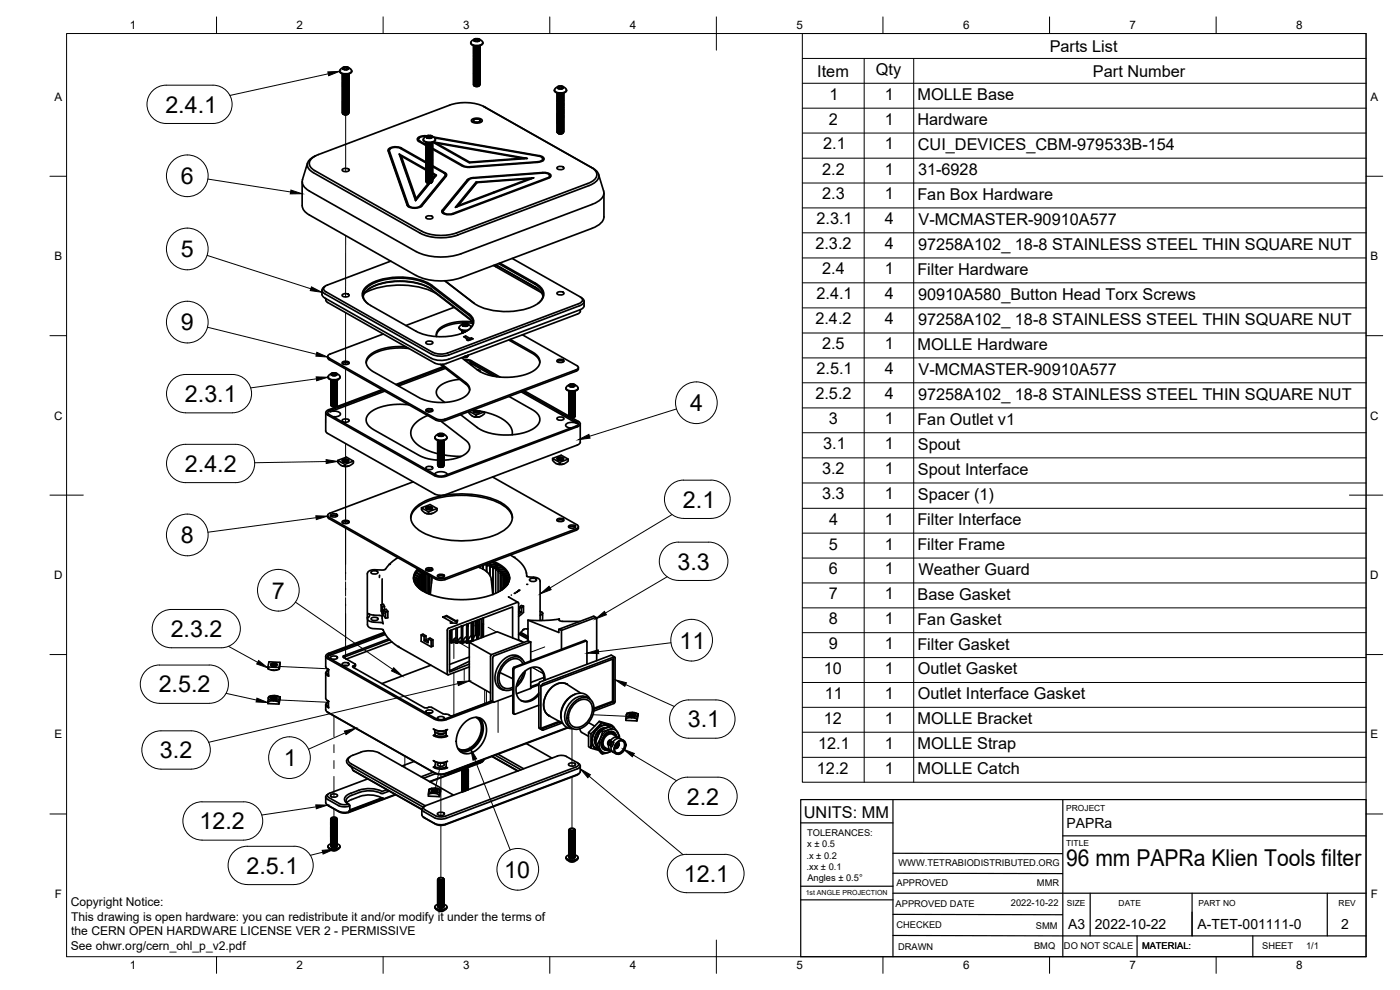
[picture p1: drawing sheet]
<svg xmlns="http://www.w3.org/2000/svg" width="420mm" height="297mm" viewBox="0 0 420 297" stroke-linecap="round" stroke-linejoin="round" font-family="sans-serif">
<defs><g id="words">
<g font-size="7">
<text x="49.6" y="33.8">2.4.1</text>
<text x="54.3" y="55.2">6</text>
<text x="54.3" y="77.2">5</text>
<text x="54.3" y="99.1">9</text>
<text x="55.5" y="120.6">2.3.1</text>
<text x="207.2" y="123.3">4</text>
<text x="55.5" y="141.6">2.4.2</text>
<text x="205" y="152.3">2.1</text>
<text x="54.3" y="163">8</text>
<text x="203.3" y="170.9">3.3</text>
<text x="81.6" y="179.6">7</text>
<text x="51.2" y="191.1">2.3.2</text>
<text x="203.9" y="194.6">11</text>
<text x="47.6" y="207.8">2.5.2</text>
<text x="206.4" y="218.2">3.1</text>
<text x="48" y="227.5">3.2</text>
<text x="85.2" y="229.9">1</text>
<text x="206.1" y="241.4">2.2</text>
<text x="59.9" y="248.8">12.2</text>
<text x="74" y="262.1">2.5.1</text>
<text x="151.3" y="263.3">10</text>
<text x="319.9" y="259.8">96 mm PAPRa Klien Tools filter</text>
<text x="205.2" y="264.6">12.1</text>
</g>
<g font-size="4.9">
<text x="315" y="15.5">Parts List</text>
<text x="245.3" y="23">Item</text>
<text x="262.9" y="22.5">Qty</text>
<text x="328" y="23">Part Number</text>
<text x="248.9" y="29.9">1</text>
<text x="265.6" y="29.9">1</text>
<text x="275.3" y="30.1">MOLLE Base</text>
<text x="248.8" y="37.4">2</text>
<text x="265.6" y="37.4">1</text>
<text x="275.3" y="37.5">Hardware</text>
<text x="247.1" y="44.8">2.1</text>
<text x="265.6" y="44.8">1</text>
<text x="275.5" y="45">CUI_DEVICES_CBM-979533B-154</text>
<text x="246.7" y="52.4">2.2</text>
<text x="265.6" y="52.4">1</text>
<text x="275.5" y="52.5">31-6928</text>
<text x="246.7" y="59.8">2.3</text>
<text x="265.6" y="59.8">1</text>
<text x="275.3" y="59.9">Fan Box Hardware</text>
<text x="245" y="67.3">2.3.1</text>
<text x="265.5" y="67.3">4</text>
<text x="275.7" y="67.4">V-MCMASTER-90910A577</text>
<text x="244.7" y="74.8">2.3.2</text>
<text x="265.5" y="74.7">4</text>
<text x="275.5" y="74.9">97258A102_ 18-8 STAINLESS STEEL THIN SQUARE NUT</text>
<text x="246.7" y="82.3">2.4</text>
<text x="265.6" y="82.3">1</text>
<text x="275.3" y="82.4">Filter Hardware</text>
<text x="245" y="89.8">2.4.1</text>
<text x="265.5" y="89.8">4</text>
<text x="275.5" y="89.9">90910A580_Button Head Torx Screws</text>
<text x="244.7" y="97.3">2.4.2</text>
<text x="265.5" y="97.3">4</text>
<text x="275.5" y="97.5">97258A102_ 18-8 STAINLESS STEEL THIN SQUARE NUT</text>
<text x="246.7" y="104.8">2.5</text>
<text x="265.6" y="104.8">1</text>
<text x="275.3" y="105">MOLLE Hardware</text>
<text x="245" y="112.3">2.5.1</text>
<text x="265.5" y="112.3">4</text>
<text x="275.7" y="112.4">V-MCMASTER-90910A577</text>
<text x="244.7" y="119.8">2.5.2</text>
<text x="265.5" y="119.7">4</text>
<text x="275.5" y="119.9">97258A102_ 18-8 STAINLESS STEEL THIN SQUARE NUT</text>
<text x="248.7" y="127.3">3</text>
<text x="265.6" y="127.3">1</text>
<text x="275.3" y="127.5">Fan Outlet v1</text>
<text x="247" y="134.8">3.1</text>
<text x="265.6" y="134.8">1</text>
<text x="275.5" y="134.9">Spout</text>
<text x="246.7" y="142.3">3.2</text>
<text x="265.6" y="142.3">1</text>
<text x="275.5" y="142.4">Spout Interface</text>
<text x="246.7" y="149.8">3.3</text>
<text x="265.6" y="149.8">1</text>
<text x="275.5" y="150">Spacer (1)</text>
<text x="248.8" y="157.4">4</text>
<text x="265.6" y="157.4">1</text>
<text x="275.3" y="157.6">Filter Interface</text>
<text x="248.7" y="164.9">5</text>
<text x="265.6" y="164.9">1</text>
<text x="275.3" y="165">Filter Frame</text>
<text x="248.7" y="172.3">6</text>
<text x="265.6" y="172.3">1</text>
<text x="275.7" y="172.5">Weather Guard</text>
<text x="248.7" y="179.8">7</text>
<text x="265.6" y="179.8">1</text>
<text x="275.4" y="180">Base Gasket</text>
<text x="248.7" y="187.3">8</text>
<text x="265.6" y="187.3">1</text>
<text x="275.3" y="187.4">Fan Gasket</text>
<text x="248.7" y="194.7">9</text>
<text x="265.6" y="194.7">1</text>
<text x="275.3" y="194.9">Filter Gasket</text>
<text x="247.2" y="202.2">10</text>
<text x="265.6" y="202.2">1</text>
<text x="275.5" y="202.4">Outlet Gasket</text>
<text x="247.5" y="209.7">11</text>
<text x="265.6" y="209.7">1</text>
<text x="275.5" y="209.8">Outlet Interface Gasket</text>
<text x="247.2" y="217.2">12</text>
<text x="265.6" y="217.2">1</text>
<text x="275.3" y="217.3">MOLLE Bracket</text>
<text x="245.5" y="224.6">12.1</text>
<text x="265.6" y="224.6">1</text>
<text x="275.3" y="224.8">MOLLE Strap</text>
<text x="245.2" y="232.1">12.2</text>
<text x="265.6" y="232.1">1</text>
<text x="275.3" y="232.3">MOLLE Catch</text>
<text x="241.3" y="245.3">UNITS: MM</text>
</g>
<g font-size="4.2">
<text x="320.1" y="248.4">PAPRa</text>
<text x="320.5" y="278.6">A3</text>
<text x="328.6" y="278.8">2022-10-22</text>
<text x="359.4" y="278.7">A-TET-001111-0</text>
<text x="402.5" y="278.6">2</text>
</g>
<g font-size="3.6">
<text x="21.2" y="271.8">Copyright Notice:</text>
<text x="21.3" y="276.2">This drawing is open hardware: you can redistribute it and/or modify it under the terms of</text>
<text x="21.4" y="280.6">the CERN OPEN HARDWARE LICENSE VER 2 - PERMISSIVE</text>
<text x="21.3" y="285">See ohwr.org/cern_ohl_p_v2.pdf</text>
</g>
<g font-size="3.5">
<text x="39" y="8.8">1</text>
<text x="89" y="8.8">2</text>
<text x="139" y="8.8">3</text>
<text x="189" y="8.8">4</text>
<text x="239" y="8.8">5</text>
<text x="289" y="8.8">6</text>
<text x="339" y="8.8">7</text>
<text x="389" y="8.8">8</text>
<text x="16.3" y="30.2">A</text>
<text x="411.3" y="30.2">A</text>
<text x="16.3" y="78">B</text>
<text x="411.3" y="78">B</text>
<text x="16.2" y="125.9">C</text>
<text x="411.2" y="125.9">C</text>
<text x="16.2" y="173.7">D</text>
<text x="411.2" y="173.7">D</text>
<text x="16.3" y="221.6">E</text>
<text x="411.3" y="221.6">E</text>
<text x="16.4" y="269.4">F</text>
<text x="411.4" y="269.4">F</text>
<text x="39" y="290.8">1</text>
<text x="89" y="290.8">2</text>
<text x="139" y="290.8">3</text>
<text x="189" y="290.8">4</text>
<text x="239" y="290.8">5</text>
<text x="289" y="290.8">6</text>
<text x="339" y="290.8">7</text>
<text x="389" y="290.8">8</text>
</g>
<g font-size="2.8">
<text x="242.2" y="250.9">TOLERANCES:</text>
<text x="242" y="257.6">.x ± 0.2</text>
<text x="242.3" y="254.3">x ± 0.5</text>
<text x="242" y="261">.xx ± 0.1</text>
<text x="269.6" y="259.7">WWW.TETRABIODISTRIBUTED.ORG</text>
<text x="242.3" y="264.3">Angles ± 0.5°</text>
<text x="269" y="265.9">APPROVED</text>
<text x="311.2" y="265.9">MMR</text>
<text x="268.8" y="272">APPROVED DATE</text>
<text x="303.4" y="272">2022-10-22</text>
<text x="269" y="278.5">CHECKED</text>
<text x="310.9" y="278.9">SMM</text>
<text x="269.5" y="285">DRAWN</text>
<text x="310.3" y="284.7">BMQ</text>
<text x="319.3" y="284.8">DO NOT SCALE</text>
<text x="342.7" y="284.8">MATERIAL:</text>
<text x="378.8" y="284.8">SHEET</text>
<text x="392" y="284.8">1/1</text>
</g>
<g font-size="2.5">
<text x="320" y="243.3">PROJECT</text>
<text x="320" y="253.8">TITLE</text>
<text x="320.2" y="271.9">SIZE</text>
<text x="335.7" y="271.7">DATE</text>
<text x="359.6" y="271.8">PART NO</text>
<text x="401.7" y="271.8">REV</text>
</g>
<text font-size="2.1" x="241.8" y="268.5">1st ANGLE PROJECTION</text>
</g></defs>
<!-- layer: Visible -->
<g fill="none" stroke="#000" stroke-width=".51">
<path d="M141.3 12.8a2.06 2.06 0 0 0 2.9 .8l.6-.4 .1-.4M142.1 13.7l.7 .3 1.1-.3M142.1 15.4h.1M142.1 15.7h.1M142.1 16h.1M142.1 16.3h.1M142.1 16.6h.1M142.1 16.9h.1M142.1 17.2h.1M142.1 17.4v.1M142.1 17.7v.1M142.1 19.5h.1"/>
<path d="M142.1 19.8h.1M142.2 11.8l1-.2 .8 .3a1.09 1.09 0 0 1-1.9 .1zM142.3 12.1l.4 .3M142.3 12.1l.5 .3 .8-.1M142.6 17.2h.8M142.6 16.9h.8M142.6 16.6h.8M142.6 16.3h.8M142.6 16h.8M142.6 15.7h.8M142.6 15.4h.8M142.6 15.1h.8"/>
<path d="M142.6 14.8h.8M142.6 14.5h.8M142.6 14.3h.8M142.6 14h.8M142.6 11.9v.4M142.6 11.8l-.3 .3M142.7 12.4h.1M142.9 11.6l-.8 .2a.91 .91 0 0 0-.8 1.1 .91 .91 0 0 0 1.2 .7h1.2a.91 .91 0 0 0 1.2-.7 .91 .91 0 0 0-.8-1.1l-.8-.2M143.4 11.7l.1 .3h.3M143.4 11.7l-.8 .1M143.4 11.7l.5 .3M143.4 19.9h-.8"/>
<path d="M143.4 19.6h-.8M143.4 19.3h-.8M143.4 19h-.8M143.4 18.7h-.8M143.4 18.4h-.8M143.4 18.1h-.8M143.4 17.8h-.8M143.4 17.5h-.8M143.6 12.3l-.3 .1M143.6 12.3h.1M143.7 16.5l-.5 .2-.8-.1M143.7 16.2l-.5 .2-.8-.1"/>
<path d="M143.7 15.9l-.5 .2-.8-.1M143.7 15.6l-.5 .2-.8-.1M143.7 15.4l-.5 .1-.8-.1M143.7 15.1l-.5 .1-.8-.1M143.7 14.8l-.5 .1-.8-.1M143.7 14.5l-.5 .1-.8-.1M143.7 14.2l-.5 .1-.8-.1M143.7 13.9l-.5 .1-.8-.1M143.7 19.8l-.6 .2-.7-.2M143.7 19.5l-.6 .2-.7-.2M143.7 19.2l-.6 .2-.7-.2M143.7 18.9l-.6 .2-.7-.2"/>
<path d="M143.7 18.6l-.6 .2-.7-.2M143.7 18.3l-.6 .2-.7-.1M143.7 18l-.6 .2-.7-.1M143.7 17.7l-.6 .2-.7-.1M143.7 17.4l-.6 .2-.7-.1M143.7 17.1l-.6 .2-.7-.1M143.7 16.8l-.6 .2-.7-.1M143.8 12l-.2 .3M143.9 12l-.3 .3M144 19.8l-.1 .4-.8 .3-.8-.2-.1-.3M144 19.5l-.1 .4-.8 .3-.8-.1-.1-.4M144 19.2l-.1 .4-.8 .3-.8-.1-.1-.4"/>
<path d="M144 18.9l-.1 .5-.8 .2-.8-.1-.1-.4M144 18.6l-.1 .5-.8 .2-.8-.1-.1-.4M144 18.3l-.1 .5-.8 .2-.8-.1-.1-.4M144 18l-.1 .5-.7 .2-.9-.1-.1-.4M144 17.7l-.1 .5-.7 .2-.9-.1-.1-.4M144 17.4l-.1 .5-.7 .2-.9-.1-.1-.4M144 17.2l-.1 .4-.7 .2-.9-.1-.1-.4M144 16.9l-.1 .4-.7 .2-.9-.1-.1-.4M144 16.6l-.1 .4-.7 .2-.8-.1-.2-.4M144 16.3l-.1 .4-.7 .2-.8-.1-.2-.4M144 16l-.1 .4-.7 .2-.8-.1-.2-.4M144 15.7l-.1 .4-.7 .2-.8-.1-.2-.4"/>
<path d="M144 15.4l-.1 .4-.7 .2-.8-.1-.2-.4M144 15.1l-.1 .4-.7 .2-.8-.1-.2-.4M144 14.8v.3l-.8 .3h-.8l-.2-.4M144 14.5v.3l-.8 .3h-.8l-.2-.4M144 14.2v.3l-.8 .3h-.8l-.2-.4M144 13.9v.4l-.8 .2h-.8l-.2-.4M144 20l-.2 .3-.6 .2-.7-.1-.4-.3M144 19.7l-.7 .5h-.8l-.4-.4M144 19.4l-.2 .3-.5 .2h-.8l-.4-.4M144 19.1l-.2 .4-.8 .1-.7-.1-.2-.3M144 18.8l-.2 .4-.8 .1-.7-.1-.2-.3M144 18.5l-.2 .4-.8 .1-.7-.1-.2-.3"/>
<path d="M144 18.2l-.2 .4-.7 .1-.7-.1-.3-.3M144 17.9l-.2 .4-.7 .1-.7-.1-.3-.3M144 17.6l-.2 .4-.7 .1-.7-.1-.3-.2M144 17.3l-.2 .4-.7 .2-.7-.2-.3-.2M144 17l-.2 .4-.7 .2-.7-.2-.3-.2M144 16.7l-.2 .4-.7 .2-.7-.1-.3-.3M144 16.4l-.2 .4-.7 .2-.7-.1-.3-.3M144 16.1l-.2 .4-.7 .2-.6-.1-.4-.3M144 15.8l-.2 .4-.7 .2-.6-.1-.4-.3M144 15.5l-.2 .4-.7 .2-.6-.1-.4-.3M144 15.3l-.2 .3-.7 .2-.6-.1-.4-.3M144 14.9l-.2 .4-.6 .2-.7-.1-.4-.3"/>
<path d="M144 14.6l-.2 .4-.6 .2-.8-.1-.3-.3M144 14.3l-.1 .4-.7 .2-.8-.1-.3-.3M144 14l-.1 .4-.7 .2-.8-.1-.3-.3M144 13.7l-.2 .4-.6 .2-.8-.1-.3-.3M144 13.7l-.1 .3-.7 .3-1.1-.3 .1-.3 .5 .3 1.1-.3M144 15.2v.1M144 15.5h.1M144 15.8h.1M144 16.1h.1M144 16.4h.1M144 16.7h.1M144 17h.1"/>
<path d="M144 17.3h.1M144 17.6h.1M144 19.6v.1M144 19.9v.1M101.9 21.3v.1M102.8 23h.1M102.8 23.2v.1M102.8 23.5v.1M102.8 23.8v.1M102.8 24.1v.1M102.8 24.4v.1M102.8 24.7v.1"/>
<path d="M102.8 25v.1M102.8 25.3v.1M102.8 28.3h.1M102.8 28.6h.1M102.8 28.9h.1M102.8 29.2h.1M102.8 29.5h.1M102.8 29.8h.1M102.8 30.1h.1M102.8 30.4h.1M102.8 33h.1M102.8 33.3h.1"/>
<path d="M102.8 33.6h.1M102.8 33.9l.2 .3M102.9 20.3l.9-.2 .9 .3a1.09 1.09 0 0 1-1.9 .1zM102.9 34.1h.1M102.9 34.1l.1 .1M103 20.6l.5 .2h.7M103 20.6l.4 .2M103.1 34.3h.1M103.2 30.1h.9M103.2 29.8h.9M103.2 29.5h.9M103.2 29.2h.9"/>
<path d="M103.2 28.9h.9M103.2 28.6h.9M103.2 28.3h.9M103.2 28.1h.9M103.2 27.8h.9M103.2 27.5h.9M103.2 27.2h.9M103.2 26.9h.9M103.2 26.6h.9M103.2 26.3h.9M103.2 26h.9M103.2 25.7h.9"/>
<path d="M103.2 25.4h.9M103.2 25.1h.9M103.2 24.8h.9M103.2 24.5h.9M103.2 24.2h.9M103.2 23.9h.9M103.2 23.6h.9M103.2 23.3h.9M103.2 34.3h.9M103.2 34h.9M103.2 33.7h.9M103.2 33.4h.9"/>
<path d="M103.2 33.1h.9M103.2 32.8h.9M103.2 20.4v.4M103.3 20.2l-.3 .4M103.4 20.8h.1M103.5 20.1l-.7 .2a.91 .91 0 0 0-.9 1.1 .91 .91 0 0 0 1.2 .7h1.3a.91 .91 0 0 0 1.2-.7 .91 .91 0 0 0-.9-1.1l-.7-.2M104 20.2l.5 .3M104 20.2h-.7M104.1 30.7h-.9M104.1 30.4h-.9M104.1 23h-.9M104.1 22.7h-.9"/>
<path d="M104.1 22.4h-.9M104.1 32.5h-.9M104.1 32.2h-.9M104.1 31.9h-.9M104.1 31.6h-.9M104.1 31.3h-.9M104.1 31h-.9M104.2 20.8l-.3 .1M104.2 20.8h.1M104.3 25l-.6 .2-.6-.2M104.3 24.7l-.6 .2-.6-.1M104.3 24.4l-.6 .2-.6-.1"/>
<path d="M104.3 24.1l-.6 .2-.6-.1M104.3 23.8l-.6 .2-.6-.1M104.3 23.5l-.6 .2-.6-.1M104.3 23.2l-.6 .2-.6-.1M104.3 23l-.6 .1-.6-.1M104.3 22.7l-.6 .1-.6-.1M104.3 22.4l-.6 .1-.6-.1M104.3 34.2l-.6 .2-.6-.2M104.3 33.9l-.6 .2-.6-.2M104.3 33.6l-.6 .2-.6-.2M104.3 33.3l-.6 .2-.6-.2M104.3 33l-.6 .2-.6-.2"/>
<path d="M104.3 32.7l-.6 .2-.6-.2M104.3 32.4l-.6 .2-.6-.2M104.3 32.1l-.6 .2-.6-.2M104.3 31.8l-.5 .2-.7-.2M104.3 31.5l-.5 .2-.7-.2M104.3 31.2l-.5 .2-.7-.2M104.3 30.9l-.5 .2-.7-.1M104.3 30.6l-.5 .2-.7-.1M104.3 30.3l-.5 .2-.7-.1M104.3 30l-.5 .2-.7-.1M104.3 29.7l-.5 .2-.7-.1M104.3 29.4l-.5 .2-.7-.1"/>
<path d="M104.3 29.2l-.5 .1-.7-.1M104.3 28.9l-.5 .1-.7-.1M104.3 28.6l-.5 .1-.7-.1M104.3 28.3l-.5 .1-.7-.1M104.3 28l-.5 .1-.7-.1M104.3 27.7l-.5 .1-.7-.1M104.3 27.4l-.5 .1-.7-.1M104.3 27.1l-.5 .1-.7-.1M104.3 26.8l-.5 .2-.7-.2M104.3 26.5l-.4 .2-.8-.2M104.3 26.2h-1.2M104.3 25.9l-.6 .2-.6-.2"/>
<path d="M104.3 25.6l-.6 .2-.6-.2M104.3 25.3l-.6 .2-.6-.2M104.4 34.2l-.7 .2-.6-.1M104.5 20.5l-.3 .3M104.6 22.2l-1 .3-.8-.3 .7 .2 1-.2M104.6 34l-.7 .4-.9-.2M104.6 33.6l-.1 .4-.8 .3-.8-.2-.1-.3M104.6 33.3l-.1 .5-.8 .2-.8-.2-.1-.3M104.6 33l-.1 .5-.8 .2-.7-.1-.2-.4M104.6 32.7l-.1 .5-.7 .2-.8-.1-.2-.4M104.6 32.4l-.1 .5-.7 .2-.8-.1-.2-.4M104.6 32.1l-.1 .5-.7 .2-.8-.1-.2-.4"/>
<path d="M104.6 31.8l-.1 .5-.7 .2-.8-.1-.2-.4M104.6 31.5l-.1 .5-.7 .2-.8-.1-.2-.4M104.6 31.2l-.1 .5-.7 .2-.8-.1-.2-.4M104.6 31l-.1 .4-.7 .2-.8-.1-.2-.4M104.6 30.7l-.1 .4-.7 .2-.8-.1-.2-.4M104.6 30.4l-.1 .4-.7 .2-.8-.1-.2-.4M104.6 30.1l-.1 .4-.7 .2-.8-.1-.2-.4M104.6 29.8l-.1 .4-.7 .2-.8-.1-.2-.4M104.6 29.5l-.1 .4-.7 .2-.8-.1-.2-.4M104.6 29.2l-.1 .4-.7 .2-.8-.1-.2-.4M104.6 28.9l-.1 .4-.7 .2-.7-.1-.3-.4M104.6 28.6l-.1 .4-.7 .2h-.7l-.3-.4"/>
<path d="M104.6 28.3l-.1 .4-.7 .2h-.7l-.3-.4M104.6 28l-.1 .4-.6 .2h-.8l-.3-.4M104.6 27.7v.4l-.7 .2h-.8l-.3-.4M104.6 27.4v.4l-.7 .3-.8-.1-.3-.4M104.6 27.1v.4l-.7 .3-.8-.1-.3-.4M104.6 26.8v.4l-.7 .3-.8-.1-.3-.4M104.6 26.5v.4l-.7 .3-.8-.1-.3-.4M104.6 26.2v.4l-.7 .3-.8-.1-.3-.4M104.6 25.9v.4l-.7 .3-1-.2-.1-.3M104.6 25.6v.4l-.7 .3-1-.2-.1-.3M104.6 25.3v.4l-.7 .3-1-.2-.1-.3M104.6 25v.4l-.7 .3-1-.2-.1-.3"/>
<path d="M104.6 24.8v.3l-.7 .3-.9-.1-.2-.4M104.6 24.5l-.1 .4-.8 .2-.8-.2-.1-.3M104.6 24.2l-.1 .4-.8 .2-.8-.2-.1-.3M104.6 23.9l-.1 .4-.8 .2-.8-.2-.1-.3M104.6 23.6l-.1 .4-.8 .2-.8-.1-.1-.4M104.6 23.3l-.1 .4-.8 .2-.7-.1-.2-.4M104.6 23l-.1 .4-.7 .2-.8-.1-.2-.4M104.6 22.7l-.1 .4-.7 .2-.8-.1-.2-.4M104.6 22.4l-.1 .4-.7 .2-.8-.1-.2-.4M104.7 33.8l-.7 .5-1-.1M104.7 33.5l-.2 .3-.6 .2h-.7l-.4-.4M104.7 33.2l-.2 .3-.6 .2h-.7l-.4-.4"/>
<path d="M104.7 32.9l-.2 .3-.6 .2h-.7l-.4-.4M104.7 32.6l-.2 .3-.6 .2-.8-.1-.3-.3M104.7 32.3l-.2 .3-.6 .2h-.8l-.3-.4M104.7 32l-.3 .4-.7 .1-.7-.1-.2-.3M104.7 31.7l-.3 .4-.7 .1-.7-.1-.2-.3M104.7 31.4l-.3 .4-.7 .1-.7-.1-.2-.3M104.7 31.1l-.3 .4-.7 .2-.7-.2-.2-.3M104.7 30.8l-.3 .4-.7 .2-.7-.2-.2-.3M104.7 30.5l-.3 .4-.7 .2-.7-.1-.2-.4M104.7 30.2l-.3 .4-.7 .2-.7-.1-.2-.3M104.7 29.9l-.3 .4-.7 .2-.7-.1-.2-.3M104.7 29.6l-.3 .4-.6 .2-.8-.1-.2-.3"/>
<path d="M104.7 29.3l-.3 .4-.6 .2-.8-.1-.2-.3M104.7 29l-.3 .4-.6 .2-.8-.1-.2-.3M104.7 28.8l-.3 .3-.6 .2-.7-.1-.3-.3M104.7 28.5l-.3 .3-.6 .2-.7-.1-.3-.3M104.7 28.1l-.3 .4-.6 .2-.7-.1-.3-.3M104.7 27.8l-.3 .4-.6 .2-.7-.1-.3-.3M104.7 27.5l-.3 .4-.6 .2-.7-.1-.3-.3M104.7 27.2l-.3 .4-.6 .2-.7-.1-.3-.3M104.7 27l-.2 .3-.7 .2-.7-.1-.3-.3M104.7 26.7l-.2 .3-.7 .2-.7-.1-.3-.3M104.7 26.4l-.2 .3-.7 .2-.7-.1-.3-.3M104.7 26.1l-.2 .3-.7 .2-.7-.1-.3-.3"/>
<path d="M104.7 25.8l-.2 .3-.7 .2-.7-.1-.3-.3M104.7 25.5l-.2 .3-.6 .2-.8-.1-.3-.3M104.7 25.2l-.2 .3-.6 .2-.8-.1-.3-.2M104.7 24.9l-.2 .3-.6 .2h-.8l-.3-.3M104.7 24.6l-.2 .3-.6 .2-.8-.1-.3-.2M104.7 24.3l-.2 .3-.6 .2h-.7l-.4-.3M104.7 24l-.2 .3-.6 .2h-.7l-.4-.3M104.7 23.7l-.2 .4-.6 .1h-.7l-.4-.3M104.7 23.4l-.2 .4-.6 .1h-.7l-.4-.3M104.7 23.1l-.3 .4-.5 .2-.7-.1-.4-.3M104.7 22.8l-.8 .6-.7-.1-.4-.3M104.7 22.5l-.2 .4-.6 .2-.8-.1-.3-.3"/>
<path d="M104.7 22.2l-.3 .4-.7 .2-.7-.1-.2-.3M104.7 22.2l-.3 .4-.6 .1-.8-.1-.2-.4M104.7 22.8h.1M104.7 23.1h.1M104.7 23.4h.1M104.7 23.7h.1M104.7 24h.1M104.7 24.3h.1M104.7 24.6h.1M104.7 24.9h.1M104.7 25.2h.1M104.7 28.4v.1"/>
<path d="M104.7 28.7v.1M104.7 29h.1M104.7 29.3h.1M104.7 29.6h.1M104.7 29.9h.1M104.7 30.2h.1M104.7 30.5h.1M104.7 33.2h.1M104.7 33.5h.1M104.7 33.7v.1M105.5 21.3a2 2 0 0 1-2.8 .8l-.8-.7M141.7 35.8a2.39 2.39 0 0 1 3 .4 2.16 2.16 0 0 1-3.2 0z"/>
<path d="M142.1 20.1h.1M142.1 20.4h.1M142.1 20.7h.1M142.1 21h.1M142.1 21.3h.1M142.1 21.6h.1M142.1 21.9h.1M142.1 25.1v.1M142.1 25.4l.3 .3M142.2 36l1-.3 .9 .4a1.19 1.19 0 0 1-2.1 0zM142.2 22v.3l.3 .2 1.2-.1M142.3 25.7h.1"/>
<path d="M142.6 22.2h.8M142.6 21.9h.8M142.6 21.6h.8M142.6 21.3h.8M142.6 21h.8M142.6 20.8h.8M142.6 20.5h.8M142.6 20.2h.8M142.6 25.8h.8M142.6 25.5h.8M142.6 25.2h.8M142.6 24.9h.8"/>
<path d="M142.6 24.6h.8M142.6 24.3h.8M142.6 24h.8M142.6 23.7h.8M142.6 23.4h.8M142.6 23.1h.8M142.6 22.8h.8M142.6 22.5h.8M143.7 25.4l-.5 .2-.8-.2M143.7 25.1l-.5 .2-.8-.1M143.7 24.8l-.5 .2-.8-.1M143.7 24.5l-.5 .2-.8-.1"/>
<path d="M143.7 24.2l-.5 .2-.8-.1M143.7 23.9l-.5 .2-.8-.1M143.7 23.6l-.5 .2-.8-.1M143.7 23.3l-.5 .2-.8-.1M143.7 23.1h-1.3M143.7 22.8l-.7 .1-.6-.1M143.7 22.5l-.7 .1-.6-.1M143.7 22.2l-.7 .1-.6-.1M143.7 21.9l-.7 .1-.6-.1M143.7 21.6l-.7 .1-.6-.1M143.7 21.3l-.7 .1-.6-.1M143.7 21l-.7 .2-.6-.2"/>
<path d="M143.7 20.7l-.6 .2-.7-.2M143.7 20.4l-.6 .2-.7-.2M143.7 20.1l-.6 .2-.7-.2M143.8 25.7l-.7 .3-.7-.2M143.9 25.5l-.7 .4-.8-.2 .8 .2 .5-.2M144 25.2l-.1 .4-.7 .2-.8-.1-.2-.4M144 24.9l-.1 .4-.7 .2-.8-.1-.2-.4M144 24.6v.3l-.8 .3-.8-.1-.2-.4M144 24.3v.3l-.8 .3-.8-.1-.2-.4M144 24v.3l-.8 .3-.8-.1-.2-.4M144 23.7v.3l-.8 .3-.8-.1-.2-.4M144 23.4v.3l-.8 .3-.8-.1-.2-.4"/>
<path d="M144 23.1v.3l-.8 .3-.8-.1-.2-.4M144 22.8v.3l-.8 .3-.9-.1-.1-.4M144 22.5v.3l-.8 .3-.9-.1-.1-.4M144 22.2v.3l-.8 .3-.9-.1-.1-.4M144 21.9v.3l-.3 .2M144 21.6v.3l-.7 .3-1-.1-.1-.4M144 21.3v.3l-.7 .3-1-.1-.1-.4M144 21l-.2 .4-.8 .3-.7-.2-.1-.3M144 20.7l-.2 .5-.8 .2-.7-.2-.1-.3M144 20.4l-.2 .5-.8 .2-.7-.2-.1-.3M144 20.1l-.1 .4-.9 .3-.7-.2-.1-.3M144 25.3l-.5 .5-1.2-.1"/>
<path d="M144 25l-.2 .4-.7 .1h-.6l-.4-.3M144 24.7l-.2 .4-.6 .1h-.7l-.4-.4M144 24.4l-.2 .4-.6 .1h-.8l-.3-.4M144 24.1l-.1 .3-.7 .2h-.8l-.3-.4M144 23.8l-.1 .3-.7 .2h-.8l-.3-.4M144 23.5l-.1 .3-.7 .3-.8-.1-.3-.3M144 23.2l-.2 .3-.6 .3-.8-.1-.3-.3M144 22.9l-.2 .3-.6 .3-.8-.1-.3-.3M144 22.6l-.2 .4-.6 .2-.8-.1-.3-.3M144 22.3l-.2 .4-.6 .2-.8-.1-.3-.3M144 22l-.2 .4-.6 .2-.8-.1-.3-.3M144 21.8l-.2 .3-.6 .2-.7-.1-.4-.3"/>
<path d="M144 21.5l-.2 .3-.6 .2-.9-.1-.2-.3M144 21.2l-.2 .3-.6 .2-.7-.1-.4-.3M144 20.9l-.2 .3-.6 .2-.7-.1-.4-.3M144 20.6l-.2 .3-.6 .2-.7-.1-.4-.3M144 20.3l-.2 .3-.6 .2-.7-.1-.4-.3M144 20.2v.1M144 20.5v.1M144 20.8v.1M144 21.1v.1M144 21.4v.1M144 21.7v.1M144 25.3h.1"/>
<path d="M145.1 31.9l.7 .4M145.4 32.1l32.1 18.1a2.27 2.27 0 0 1 1.6 2.3 2.27 2.27 0 0 1-1.7 2.1l-40.4 15.3M145.4 32a14.1 14.1 0 0 0-10.5-.4l-39.4 14.8M145.8 32.3l32.1 18.2a2.34 2.34 0 0 1 1.8 1.9 2.34 2.34 0 0 1-1.2 2.4l-1.7 .9-39.4 14.8M166.4 27.2a2.38 2.38 0 0 0 3.6 0M166.4 27.1v.1M167.2 39.6l.3 .3M167.2 28.1v.1M167.2 28.4v.1M167.2 28.7h.1M167.2 29h.1M167.2 29.3h.1"/>
<path d="M167.2 31.4h.1M167.2 31.7h.1M167.2 31.9v.1M167.2 32.2v.1M167.2 32.5v.1M167.2 32.8v.1M167.2 33.1v.1M167.2 33.4v.1M167.2 33.7v.1M167.2 37.3h.1M167.2 37.6h.1M167.2 37.9h.1"/>
<path d="M167.2 38.2h.1M167.2 38.5h.1M167.2 38.8h.1M167.2 39.1h.1M167.2 39.4h.1M167.3 27.9l.6 .3 1.1-.3M167.3 39.5l-.1 .1M167.3 26.1l1-.3 .8 .3a1.09 1.09 0 0 1-1.9 .1zM167.4 39.9h.1M167.4 26.3l.5 .3 .8-.1M167.4 26.3l.5 .3M167.5 26.3h.1"/>
<path d="M167.7 26.1l-.2 .2M167.7 36.5h.8M167.7 36.2h.8M167.7 35.9h.8M167.7 35.6h.8M167.7 35.3h.8M167.7 35h.8M167.7 34.7h.8M167.7 34.4h.8M167.7 34.1h.8M167.7 33.8h.8M167.7 33.5h.8"/>
<path d="M167.7 33.2h.8M167.7 30.6h.8M167.7 30.3h.8M167.7 30h.8M167.7 29.7h.8M167.7 29.4h.8M167.7 29.1h.8M167.7 28.8h.8M167.7 28.5h.8M167.7 39.7h.8M167.7 39.4h.8M167.7 39.1h.8"/>
<path d="M167.7 38.8h.8M167.7 38.5h.8M167.7 38.2h.8M167.7 37.9h.8M167.7 37.6h.8M167.7 37.3h.8M167.7 37h.8M167.7 36.8h.8M167.7 26h.1M167.7 26.2v.3M167.7 28.2h.8M167.9 26.6h.1"/>
<path d="M168 25.8l-.8 .2-.8 .8M168.4 25.8l.8 .2a.91 .91 0 0 1 .8 1.1 .91 .91 0 0 1-1.2 .7l-1.6-.1-.7-.4v-.5M168.5 25.9l.5 .3M168.5 25.9l-.8 .1M168.5 25.9l-.8 .1-.3 .3M168.5 32.9h-.8M168.5 32.6h-.8M168.5 32.3h-.8M168.5 32h-.8M168.5 31.7h-.8M168.5 31.4h-.8M168.5 31.1h-.8"/>
<path d="M168.5 30.8h-.8M168.7 26.6h-.4M168.7 26.5v.1M168.7 26.5h.1M168.8 30.8l-.5 .1-.8-.1M168.8 30.5l-.5 .1-.8-.1M168.8 30.2l-.5 .1-.8-.1M168.8 29.9l-.5 .1-.8-.1M168.8 29.6l-.5 .1-.8-.1M168.8 29.3l-.5 .1-.8-.1M168.8 29l-.5 .2-.8-.2M168.8 28.7l-.5 .2-.8-.2"/>
<path d="M168.8 28.4l-.5 .2-.8-.2M168.8 28.1l-.5 .2-.8-.2M168.8 39.9l-1.2 .1M168.8 39.6l-.5 .2-.8-.1M168.8 39.3l-.5 .2-.8-.1M168.8 39l-.5 .2-.8-.1M168.8 38.7l-.5 .2-.8-.1M168.8 38.4l-.5 .2-.8-.1M168.8 38.1l-.5 .2-.8-.1M168.8 37.9l-.5 .1-.8-.1M168.8 37.6l-.5 .1-.8-.1M168.8 37.3l-.5 .1-.8-.1"/>
<path d="M168.8 37l-.5 .1-.8-.1M168.8 36.7l-.5 .1-.8-.1M168.8 36.4l-.5 .1-.8-.1M168.8 36.1h-1.3M168.8 35.8l-.7 .2-.6-.2M168.8 35.5l-.7 .2-.6-.2M168.8 35.2l-.7 .2-.6-.2M168.8 34.9l-.7 .2-.6-.2M168.8 34.6l-.7 .2-.6-.2M168.8 34.3l-.7 .2-.6-.2M168.8 34l-.6 .2-.7-.2M168.8 33.7l-.6 .2-.7-.2"/>
<path d="M168.8 33.4l-.6 .2-.7-.1M168.8 33.1l-.6 .2-.7-.1M168.8 32.8l-.6 .2-.7-.1M168.8 32.5l-.6 .2-.7-.1M168.8 32.2l-.6 .2-.7-.1M168.8 31.9l-.5 .2-.8-.1M168.8 31.7l-.5 .1-.8-.1M168.8 31.4l-.5 .1-.8-.1M168.8 31.1l-.5 .1-.8-.1M168.9 39.9l-.1 .1M169 26.2l-.3 .3M169 39.8l-.5 .3-1-.2"/>
<path d="M169.1 39.4v.3l-.8 .3-.7-.1-.4-.3M169.1 39.1l-.1 .3-.7 .3-.9-.1-.1-.4M169.1 38.8l-.1 .3-.7 .3-.8-.1-.2-.4M169.1 38.5l-.1 .3-.7 .3-.8-.1-.2-.4M169.1 38.2l-.1 .4-.7 .2-.8-.1-.2-.4M169.1 37.9l-.1 .4-.7 .2-.8-.1-.2-.4M169.1 37.6l-.1 .4-.7 .2-.8-.1-.2-.4M169.1 37.3l-.1 .4-.7 .2h-.8l-.2-.4M169.1 37l-.1 .4-.7 .2h-.8l-.2-.4M169.1 36.7l-.1 .4-.7 .2h-.8l-.2-.4M169.1 36.4l-.1 .4-.7 .2h-.8l-.2-.4M169.1 36.1l-.1 .4-.7 .3-.8-.1-.2-.4"/>
<path d="M169.1 35.8l-.1 .4-.7 .3-.9-.2-.1-.3M169.1 35.5l-.1 .4-.7 .3-.9-.2-.1-.3M169.1 35.2l-.1 .4-.7 .3-.7-.1-.3-.2v-.2M169.1 34.9l-.2 .5-.8 .2-.7-.2-.1-.3M169.1 34.6l-.1 .4-.6 .3-1-.2-.1-.3M169.1 34.3l-.2 .5-.7 .2-.8-.2-.1-.3M169.1 34l-.2 .5-.7 .2-.8-.2-.1-.3M169.1 33.7l-.2 .5-.7 .2-.8-.2-.1-.3M169.1 33.5l-.1 .4-.8 .2-.8-.1-.1-.4M169.1 33.2l-.1 .4-.8 .2-.8-.1-.1-.4M169.1 32.9l-.1 .4-.8 .2-.8-.1-.1-.4M169.1 32.6l-.1 .4-.8 .2-.8-.1-.1-.4"/>
<path d="M169.1 32.3l-.1 .4-.8 .2-.8-.1-.1-.4M169.1 32l-.1 .4-.8 .2-.8-.1-.1-.4M169.1 31.7l-.1 .4-.8 .2-.8-.1-.1-.4M169.1 31.4l-.1 .4-.8 .2-.7-.1-.2-.4M169.1 31.1l-.1 .4-.7 .2-.9-.1-.1-.4M169.1 30.8l-.1 .4-.7 .2-.8-.1-.2-.4M169.1 30.5l-.1 .4-.7 .2-.9-.1-.1-.4M169.1 30.2l-.1 .4-.7 .2-.9-.1-.1-.4M169.1 29.9l-.1 .4-.7 .3-.9-.2-.1-.4M169.1 29.6l-.1 .4-.7 .3-.8-.2-.2-.3M169.1 29.3l-.1 .4-.7 .3-.8-.1-.2-.4M169.1 29l-.1 .4-.7 .3-.8-.1-.2-.4"/>
<path d="M169.1 28.7l-.1 .4-.7 .3-.8-.1-.2-.4M169.1 28.4l-.1 .4-.7 .3-.8-.1-.2-.4M169.1 28.1l-.1 .4-.7 .3-.8-.1-.2-.4M169.1 39.5l-.6 .5-1.1-.1M169.1 39.2l-.2 .4-.7 .2-.7-.1-.3-.3M169.1 38.9l-.2 .4-.7 .2-.6-.1-.4-.3M169.1 38.6l-.3 .4-.6 .2-.6-.1-.4-.3M169.1 38.3l-.3 .4-.6 .2-.6-.1-.4-.3M169.1 38.1l-.3 .3-.6 .2-.6-.1-.4-.3M169.1 37.8l-.3 .3-.5 .2-.7-.1-.4-.3M169.1 37.5l-.3 .4-.5 .1-.8-.1-.3-.3M169.1 37.2l-.3 .4-.5 .1-.8-.1-.3-.3"/>
<path d="M169.1 36.8l-.1 .3-.7 .3-.8-.1-.3-.3M169.1 36.5l-.1 .4-.7 .2-.8-.1-.3-.3M169.1 36.2l-.1 .4-.7 .2-.8-.1-.3-.3M169.1 35.9l-.1 .4-.7 .2-.8-.1-.3-.3M169.1 35.7l-.2 .3-.6 .2-.8-.1-.3-.3M169.1 35.4l-.2 .3-.6 .2-.8-.1-.3-.3M169.1 35.1l-.2 .3-.6 .2-.8-.1-.3-.3M169.1 34.8l-.2 .3-.6 .2-.9-.1-.2-.3M169.1 34.5l-.2 .3-.6 .2-.9-.1-.2-.3M169.1 34.2l-.2 .3-.6 .2h-.7l-.4-.4M169.1 33.9l-.2 .3-.6 .2h-.7l-.4-.4M169.1 33.6l-.2 .3-.6 .2h-.7l-.4-.3"/>
<path d="M169.1 33.3l-.2 .3-.6 .2h-.7l-.4-.3M169.1 33l-.2 .4-.6 .1h-.7l-.4-.3M169.1 32.7l-.7 .5h-.8l-.4-.3M169.1 32.4l-.7 .5h-.8l-.4-.3M169.1 32.1l-.2 .4-.8 .2-.7-.2-.2-.2M169.1 31.8l-.2 .4-.8 .2-.7-.2-.2-.2M169.1 31.5l-.2 .4-.8 .2-.6-.1-.3-.3M169.1 31.2l-.2 .4-.7 .2-.7-.1-.3-.3M169.1 30.9l-.2 .4-.7 .2-.7-.1-.3-.3M169.1 30.6l-.2 .4-.7 .2-.7-.1-.3-.3M169.1 30.3l-.2 .4-.7 .2-.7-.1-.3-.3M169.1 30l-.2 .4-.7 .2-.7-.1-.3-.3"/>
<path d="M169.1 29.7l-.2 .4-.7 .2-.7-.1-.3-.3M169.1 29.5l-.2 .3-.7 .2-.7-.1-.3-.3M169.1 29.2l-.2 .3-.7 .2-.6-.1-.4-.3M169.1 28.9l-.3 .4-.6 .1-.6-.1-.4-.3M169.1 28.6l-.3 .4-.6 .1-.6-.1-.4-.3M169.1 28.3l-.3 .4-.5 .1h-.7l-.4-.3M169.1 28l-.3 .4-.5 .1h-.7l-.4-.3M169.1 27.9l-.1 .3-.7 .3-.8-.1-.2-.4M169.1 28h.1M169.1 28.3h.1M169.1 28.6h.1M169.1 28.9h.1"/>
<path d="M169.1 29.2h.1M169.1 29.4v.1M169.1 31.2h.1M169.1 31.5h.1M169.1 31.8h.1M169.1 32.1h.1M169.1 32.4h.1M169.1 32.7h.1M169.1 33h.1M169.1 33.3h.1M169.1 33.6h.1M169.1 37.1v.1"/>
<path d="M169.1 37.4v.1M169.1 37.7v.1M169.1 38v.1M169.1 38.3h.1M169.1 38.6h.1M169.1 38.9h.1M169.1 39.2h.1M169.1 39.5h.1M170 27.1v.1M90.7 54.5v7.2M90.8 53.9a2.99 2.99 0 0 0 2 3.4M92.3 48.9l-1.5 5"/>
<path d="M94.4 46.9a2.51 2.51 0 0 0-1.7 3.9l1.3 1 32.1 18.2M94.8 46.7l-.5 .2M95.6 46.4a3.7 3.7 0 0 0-2.8 2.6 2.67 2.67 0 0 0 1.7 2.2l32.1 18.2a14.2 14.2 0 0 0 10.4 .5M102.8 50.8l1.1-.3 .9 .4a1.19 1.19 0 0 1-2.1 .1zM116.5 45.3l5.7 16.3a3.5 3.5 0 0 0 4.4 .2l7.3-8.9M116.5 45.2a1.49 1.49 0 0 1 1.8-1.1h1.4l.8 .3 7.4 4.2M116.8 45.2l5.8 16.4a2.86 2.86 0 0 0 3.6 .1l7.3-8.9M117.1 44.6l-.4 .8 5.9 16.6M119.8 46.2l4.9 14M120.1 46.7l.3 .1M120.2 44.5l7.7 4.4M120.2 44.5a2.87 2.87 0 0 0-3.3 .5v.2"/>
<path d="M120.4 46.8l7.6 4.3 .1 .3h1.3M120.4 46.8l4.5 12.7M125.7 42.4l2.2 1.3M125.7 41.4a.55 .55 0 0 0-.1 1M125.9 41.3l-.2 .2M126 42.3l1.9 1.1M127 41.9a2.05 2.05 0 0 0 2.9 .8l.7-.4 .1-.4M127.8 40.9l-1.7 .3a.6 .6 0 0 0-.4 .9l.3 .2M127.9 43.2v.1M127.9 43.5h.1M127.9 43.8h.1M127.9 44.1h.1"/>
<path d="M127.9 44.4h.1M127.9 44.7h.1M127.9 45h.1M127.9 45.3h.1M127.9 48.5v.1M127.9 48.8v.1M127.9 49.1v.1M127.9 49.4v.1M127.9 49.7v.1M127.9 50v.1M127.9 50.3v.1M127.9 50.6v.1"/>
<path d="M127.9 50.9v.1M127.9 51.2h.1M127.9 53.3h.1M127.9 53.6h.1M127.9 53.9h.1M127.9 54.2h.1M127.9 54.4v.1M127.9 54.5l.2 .2M128 40.9l.9-.3 .9 .4a1.09 1.09 0 0 1-1.9 0zM128 54.7h.1M128.1 41.1l.5 .3h.7M128.1 41.1l.4 .3"/>
<path d="M128.1 40.8l-2.1 .2a.76 .76 0 0 0-.6 1.2l.3 .2M128.3 51.3h.9M128.3 51h.9M128.3 50.7h.9M128.3 50.4h.9M128.3 50.1h.9M128.3 49.8h.9M128.3 49.5h.9M128.3 49.2h.9M128.3 48.9h.9M128.3 48.6h.9M128.3 48.3h.9"/>
<path d="M128.3 48h.9M128.3 47.7h.9M128.3 47.4h.9M128.3 47.1h.9M128.3 46.8h.9M128.3 46.5h.9M128.3 46.2h.9M128.3 45.9h.9M128.3 43.3h.9M128.3 43h.9M128.3 53.1h.9M128.3 52.8h.9"/>
<path d="M128.3 52.5h.9M128.3 52.2h.9M128.3 51.9h.9M128.3 51.6h.9M128.3 41v.3M128.4 40.8l-.3 .3M128.5 41.4h.1M128.6 55l-3.7 4.5-.1 .5M128.6 40.6l-.7 .3a.91 .91 0 0 0-.9 1 .91 .91 0 0 0 1.2 .7h1.3a.91 .91 0 0 0 1.2-.7 .91 .91 0 0 0-.9-1l-.7-.3M128.9 55l-4.1 5M128.9 55l-4.2 5.2M129.1 40.8l.5 .2-.3 .3"/>
<path d="M129.1 40.8h-.7M129.1 40.8l.5 .2-.3 .4M129.2 45.6l-.9 .1M129.2 45.3l-.9 .1M129.2 45l-.9 .1M129.2 44.8h-.9M129.2 44.5h-.9M129.2 44.2h-.9M129.2 43.9h-.9M129.2 43.6h-.9M129.2 54.8h-.9M129.2 54.5h-.9"/>
<path d="M129.2 54.2h-.9M129.2 53.9h-.9M129.2 53.6h-.9M129.2 53.3h-.9M129.3 41.3l-.3 .1M129.3 41.3h.1M129.4 45.6l-.5 .1-.7-.1M129.4 45.3l-.5 .2-.7-.2M129.4 45l-.5 .2-.7-.2M129.4 44.7l-.5 .2-.7-.2M129.4 44.4l-.5 .2-.7-.2M129.4 44.1l-.5 .2-.7-.2"/>
<path d="M129.4 43.8l-.5 .2-.7-.2M129.4 43.5l-.5 .2-.7-.2M129.4 43.2l-.5 .2-.7-.1M129.4 42.9l-.5 .2-.7-.1M129.4 54.7l-.5 .2-.7-.1M129.4 54.4l-.5 .2-.7-.1M129.4 54.2l-.5 .1-.7-.1M129.4 53.9l-.5 .1-.7-.1M129.4 53.6l-.5 .1-.7-.1M129.4 53.3l-.5 .1-.7-.1M129.4 53l-.5 .1-.7-.1M129.4 52.7l-.5 .1-.7-.1"/>
<path d="M129.4 52.4l-.5 .1-.7-.1M129.4 52.1l-.5 .1-.7-.1M129.4 51.8l-.5 .2-.7-.2M129.4 51.5l-.5 .2-.7-.2M129.4 51.2l-.5 .2-.7-.2M129.4 50.9l-.5 .2-.7-.2M129.4 50.6l-.5 .2-.7-.2M129.4 50.3l-.5 .2-.7-.2M129.4 50l-.5 .2-.7-.2M129.4 49.7l-.5 .2-.7-.2M129.4 49.4l-.5 .2-.7-.1M129.4 49.1l-1.2 .1"/>
<path d="M129.4 48.8l-1.2 .1M129.4 48.5l-.6 .2-.6-.1M129.4 48.2l-.6 .2-.6-.1M129.4 47.9l-.6 .2-.6-.1M129.4 47.7l-.6 .1-.6-.1M129.4 47.4l-.6 .1-.6-.1M129.4 47.1l-.6 .1-.6-.1M129.4 46.8l-.5 .1-.7-.1M129.4 46.5l-.5 .1-.7-.1M129.4 46.2l-.5 .1-.7-.1M129.4 45.9l-.5 .1-.7-.1M129.6 54.8l-.7 .2-.7-.2"/>
<path d="M129.7 54.6l-.6 .4-1-.3M129.7 42.7l-1.1 .3-.7-.3 .6 .3 1.1-.2M129.8 54.2l-.2 .4-.7 .2-.8-.1-.1-.4M129.8 53.9l-.2 .4-.7 .2-.8-.1-.1-.4M129.8 53.6l-.2 .4-.7 .2-.8-.1-.1-.4M129.8 53.3l-.2 .4-.7 .2-.8-.1-.1-.4M129.8 53l-.2 .4-.7 .2-.8-.1-.1-.4M129.8 52.7l-.1 .4-.8 .2-.8-.1-.1-.4M129.8 52.4l-.1 .4-.8 .3-.8-.2-.1-.4M129.8 52.1l-.1 .4-.8 .3-.8-.2-.1-.3M129.8 51.8l-.1 .4-.8 .3-.8-.1-.1-.4M129.8 51.5l-.1 .4-.8 .3-.8-.1-.1-.4"/>
<path d="M129.8 51.2l-.1 .4-.8 .3-.8-.1-.1-.4M129.8 50.9l-.4 .5M129.8 50.6v.3l-.5 .3h-1.1l-.2-.4-8.2-4.6 5 13.8M129.8 50.3l-.1 .4-.7 .3-.8-.1-.2-.4M129.8 50l-.1 .4-.7 .3-.8-.1-.2-.4M129.8 49.7l-.1 .4-.7 .3-.8-.1-.2-.4M129.8 49.5l-.1 .3-.7 .3-.8-.1-.2-.4M129.8 49.2l-.1 .3-.7 .3-.8-.1-.2-.4M129.8 48.9l-.1 .3-.7 .3-1-.2v-.3M129.8 48.6l-.1 .3-.7 .3-1-.1v-.4M129.8 48.3l-.1 .3-.7 .3-1-.1v-.4M129.8 48l-.2 .4-.6 .2-1-.1v-.4"/>
<path d="M129.8 47.7l-.1 .3-.7 .3-.9-.1-.1-.4M129.8 47.4l-.1 .3-.7 .3-.9-.1-.1-.4M129.8 47.1l-.2 .4-.8 .2-.8-.1v-.4M129.8 46.8l-.2 .5-.8 .1-.8-.1v-.4M129.8 46.5l-.2 .4-.8 .2-.8-.1v-.4M129.8 46.2l-.2 .4-.8 .2-.7-.1-.1-.4M129.8 45.9l-.2 .4-.7 .3-.8-.2-.1-.4M129.8 45.6l-.2 .4-.7 .3-.8-.2-.1-.4M129.8 45.3l-.2 .4-.7 .3-.8-.2-.1-.3M129.8 45l-.2 .4-.7 .3-.8-.2-.1-.3M129.8 44.7l-.2 .4-.7 .3-.8-.2-.1-.3M129.8 44.4l-.2 .4-.7 .3-.8-.2-.1-.3"/>
<path d="M129.8 44.1l-.2 .4-.7 .3-.8-.2-.1-.3M129.8 43.8l-.2 .4-.7 .3-.8-.1-.1-.4M129.8 43.5l-.2 .4-.7 .3-.8-.1-.1-.4M129.8 43.2l-.2 .5-.7 .2-.8-.1-.1-.4M129.8 42.9l-.1 .4-.8 .3-.8-.1-.1-.4M129.8 44.8l9 5 1.1 .4 22.5-1.7a.8 .8 0 0 0 .7-1.3l-1.3-.5M129.8 52.1l.9 .6M129.8 49.7l3.7 2.1M129.8 54.3l-.6 .5-1.2-.1M129.8 54l-.3 .4-.7 .2-.7-.1-.2-.3M129.8 53.7l-.3 .4-.7 .2-.7-.1-.2-.3M129.8 53.5l-.3 .3-.7 .2-.7-.1-.2-.3"/>
<path d="M129.8 53.2l-.3 .3-.7 .2-.7-.1-.2-.3M129.8 52.8l-.3 .4-.7 .2-.7-.1-.2-.3M129.8 52.5l-.3 .4-.6 .2-.8-.1-.2-.3M129.8 52.2l-.3 .4-.6 .2-.8-.1-.2-.3M129.8 52l-.3 .3-.6 .2-.7-.1-.3-.3M129.8 51.7l-.3 .3-.6 .2-.7-.1-.3-.3M129.8 51.4l-.3 .4-.6 .1-.7-.1-.3-.3M129.8 51.1l-.3 .4-.6 .1-.7-.1-.3-.3M129.8 50.8l-.3 .4-.6 .1h-.7l-.3-.3M129.8 50.5l-.3 .4-.6 .1h-.7l-.3-.3M129.8 50.2l-.3 .4-.6 .1-.7-.1-.3-.2M129.8 49.9l-.3 .4-.6 .1-.7-.1-.3-.2"/>
<path d="M129.8 49.6l-.3 .4-.6 .1-.7-.1-.3-.2M129.8 49.3l-.2 .3-.7 .2-.7-.1-.3-.2M129.8 49l-.2 .3-.7 .2h-.7l-.3-.3M129.8 48.7l-.2 .3-.7 .2h-.7l-.3-.3M129.8 48.4l-.2 .4-.6 .1h-.8l-.3-.3M129.8 48.1l-.2 .4-.6 .1h-.8l-.3-.4M129.8 47.8l-.2 .4-.6 .2-.8-.1-.3-.4M129.8 47.5l-.2 .4-.6 .2-.9-.2-.2-.2M129.8 47.2l-.2 .4-.6 .2-.9-.1-.2-.3M129.8 46.9l-.2 .4-.6 .2-.7-.1-.4-.3M129.8 46.6l-.2 .4-.6 .2-.7-.1-.4-.3M129.8 46.3l-.2 .4-.6 .2-.8-.1-.3-.3"/>
<path d="M129.8 46l-.2 .4-.6 .2-.8-.1-.3-.3M129.8 45.7l-.2 .4-.6 .2-.8-.1-.3-.3M129.8 45.5l-.3 .3-.7 .2-.7-.1-.2-.3M129.8 45.2l-.3 .3-.7 .2-.7-.1-.2-.3M129.8 44.9l-.3 .3-.7 .2-.7-.1-.2-.3M129.8 44.6l-.3 .3-.7 .2-.7-.1-.2-.3M129.8 44.3l-.3 .3-.7 .2-.7-.1-.2-.3M129.8 44l-.3 .4-.7 .1-.7-.1-.2-.3M129.8 43.7l-.3 .4-.7 .1-.7-.1-.2-.3M129.8 43.4l-.3 .4-.7 .1-.7-.1-.2-.3M129.8 43.1l-.3 .4-.7 .1-.7-.1-.2-.2M129.8 42.8l-.3 .4-.6 .1-.8-.1-.2-.3"/>
<path d="M129.8 42.7l-.2 .4-.7 .2-.7-.1-.2-.4M129.8 50l3.4 1.9 .4 .4-.1 .5M129.8 43.1h.1M129.8 43.4h.1M129.8 43.7h.1M129.8 43.9v.1M129.8 44.2v.1M129.8 44.5v.1M129.8 44.8v.1M129.8 45.1v.1M129.8 45.4v.1M129.8 49h.1"/>
<path d="M129.8 49.3h.1M129.8 49.6h.1M129.8 49.9h.1M129.8 50.2h.1M129.8 50.5h.1M129.8 50.8h.1M129.8 51.1h.1M129.8 51.4h.1M129.8 53.1v.1M129.8 53.4v.1M129.8 53.7h.1M129.8 54h.1"/>
<path d="M129.8 54.3h.1M129.8 51.9l1.2 .6M130.1 42.6l28.2 4.9-17.5 1.3-10.9-6.1M130.2 41.1l31.6 5.6M130.3 42.9h.6l10.1 5.7M130.4 41.4l31.3 5.4 .8 .3 .4 .7-.4 .4-1.2 .3-21.3 1.5-.9-.3-9.3-5.2M130.5 52.6l-.7 .9M130.7 52.7l.3-.2-1.2 1.5zM130.9 42.9l25.9 4.6M133.4 52l.4 .5-.1 .5-7.3 8.9M133.5 51.8l.5 .5-.1 .5M140.6 54l-7.7 9.3 .1 .7"/>
<path d="M140.6 54l-.2 .2M140.6 54l1.4-.5 20.9-1.6 1.3 .2a.64 .64 0 0 1 .6 .3 .64 .64 0 0 1-.1 .8l-28.9 10.9a2.29 2.29 0 0 1-2.8-.7l.1-.2M140.7 53.9l-.1 .1M142 53.3l-1.3 .3-.5 .4-7.6 9.4a2.31 2.31 0 0 0 3 1l29-10.9a.86 .86 0 0 0 .7-.9l-.8-.7-1.6-.1-20.9 1.5M143 54.9l.1-.1-5.6 6.9M157.3 47.6l-.5-.1-15.8 1.1-.1 .2M158.9 53.6l-21.4 8.1-.4 .3 5.9-7.1-.1-.3 17.3-1.3-23.6 8.9 6.3-7.6M159.4 53.6l-16.3 1.2M162.6 47.2l.2 .1M162.8 47.3a.55 .55 0 0 1 .1 1M164.7 52.3l.2 .1M164.9 52.4a.52 .52 0 0 1 .1 .9"/>
<path d="M167.3 50.2l1-.3 .9 .4a1.19 1.19 0 0 1-2.1 .1zM167.6 40l.6 .2 .6-.2M167.7 40h.8M179.6 52.3l1.5 5M181.2 57.3a3.2 3.2 0 0 1-2.6 3.6l-40.2 15.2a18.1 18.1 0 0 1-13.5-.6l-32.1-18.2M181.3 57.9v7.2a4.4 4.4 0 0 1-3.6 3.4l-39.3 14.8M90.7 61.7a3.5 3.5 0 0 0 2.1 2.8M92.8 64.5l32.1 18.2a18.1 18.1 0 0 0 13.5 .6M117.3 78.3l-19 7.2a1.24 1.24 0 0 0-1.2 1.4l.7 .6 32.1 18.2 1.8 .5 2.6-.3 39.4-14.8M124.8 60l-.1 .2M126.1 70a15.1 15.1 0 0 0 11.3 .5M126.4 61.9l-.1 .1"/>
<path d="M127.9 65l1.1-.3 .9 .4a1.19 1.19 0 0 1-2.1 .1zM148.1 79.7l.6 .3M148.7 79.4l12 6.8M149.6 79.1l10.9 6.1a3.4 3.4 0 0 1 2.1 4.6l-1.1 1.3M150 78.9l10.7 6.1M153.7 77.5l20.4 11.6 .7 .7a1.24 1.24 0 0 1-1.1 1.3M96.6 87.1l.1 1.5 .7 .8 32.1 18.2M97.4 88.1l32.1 18.2M97.6 85.9a1.15 1.15 0 0 0-1 1 1.15 1.15 0 0 0 .8 1.2M97.8 89.6v.6l.5 .5M98.3 90.7l32.1 18.2 1.7 .4 1.8-.2M102.8 88.4l1-.3 1 .4a1.19 1.19 0 0 1-2.1 0z"/>
<path d="M109 89a5.9 5.9 0 0 1 4.7-3.8 20.9 20.9 0 0 1 15.1 1.1l11.8 9 1 1.1 .3 .8M109.5 87.9a24.6 24.6 0 0 1 21.4 .2l10.5 8M110.5 91.2a3.1 3.1 0 0 1-1.5-2.9 3.1 3.1 0 0 1 1.9-2.6 20.1 20.1 0 0 1 17.8-.3l11.9 9.1a2.55 2.55 0 0 1 0 4.4M110.5 86.8a20 20 0 0 1 19.1 .1M133.5 84.3l8.8 6.7M136.3 92.2l-14.5 5.5M137.8 98.3v.1M137.8 98.4a2.08 2.08 0 0 0 2.4 .8M138.6 99.5l.3 .3M138.6 99.8l.1 .2M138.7 100h.1M138.7 99.7v.3"/>
<path d="M138.7 99.4v.3l.4 .1M138.8 97.3l.9-.2 .8 .3a1.09 1.09 0 0 1-1.9 0zM138.9 97.4l.1 .3 .3 .1M138.9 97.4l.1 .3M138.9 99.5l.6 .1h-.4M139 97.7v.1M139.1 99.3h.8l-1-.1 1.1 .1M139.4 97.1l-.7 .2a.9 .9 0 0 0-.9 1 .9 .9 0 0 0 1.1 .8l1.7-.1M139.4 97.8h.1M139.4 97.8l.2 .1M139.5 97.2l.7 .1 .1 .3M139.5 97.2l-.6 .2"/>
<path d="M139.5 97.1l-.6 .3M139.5 97.1l.7 .2 .1 .3M139.6 99.6l-.7-.1-.3-.3 .2 .2 .7 .2M139.8 97.1l1.1 .4 .5 .7M140.1 97.5v.2M140.3 97.6l-.4 .2M140.3 97.6h.1M140.3 97.6l-.6 .2-.7-.1M140.8 94.2a2.78 2.78 0 0 1 1.3 2.7 2.78 2.78 0 0 1-1.9 2.4 18 18 0 0 1-15.4 .1l-13.5-7.7a3.7 3.7 0 0 1-2.4-4.2 7.9 7.9 0 0 1 5.7-3.7 20.2 20.2 0 0 1 15.1 1.9l11.1 8.5M141.7 96.6l-4.1-.1-3.7 .9-1.4 .7-1 .8-.5 1v1.1M141.8 97l-3.8-.1-3.2 .6-2.7 1.4-.8 .8-.3 .9M148.7 80l13.8 7.8"/>
<path d="M160.5 86.1l1.7 1.3 .7 1.5M160.7 85a3.7 3.7 0 0 1 2.4 4.1 7.9 7.9 0 0 1-5.7 3.7 20.2 20.2 0 0 1-15.2-1.9M160.7 86.2l.8 .5M167.3 87.8l1-.3 .9 .4a1.19 1.19 0 0 1-2.1 .1zM174 91.7l-39.4 14.8M174.2 92.9v.5M174.2 93.4l-.3 .5-.6 .4-39.4 14.8M174.3 89.2l.5 .4M174.8 89.6a1.01 1.01 0 0 1 .5 1 1.01 1.01 0 0 1-.7 .8l-.6 .3M175.3 90.4v1.3M175.3 91.7l-.2 .6-1.1 .7-39.4 14.8M98.3 106.9l.1 .6 .4 .4 32 18.1 1.3 .4 1.4-.2 39.4-14.8"/>
<path d="M98.4 113.1a2.09 2.09 0 0 0 2.9 .8l.7-.4v-.4M99.3 117v.1M99.3 117.3v.1M99.3 117.6v.1M99.3 117.9v.1M99.3 118.2v.1M99.3 118.5v.1M99.3 118.8v.1M99.3 119.1v.1M99.3 119.4v.1M99.3 114l.1 .3 .6 .2 .7-.1 .5-.4-.4 .4-.6 .1-.6-.1-.3-.3M99.4 114l.7 .2 .8-.2"/>
<path d="M99.4 112.1l1-.2 .8 .3a1.09 1.09 0 0 1-1.9 .1zM99.4 114l1.4 .1-.5 .1-.7-.1M99.5 112.4l.4 .2M99.5 112.4l.5 .2h.7M99.7 119.8h.9M99.7 119.5h.9M99.7 119.2h.9M99.7 118.9h.9M99.7 118.6h.9M99.7 118.3h.9M99.7 118h.9M99.7 117.7h.9"/>
<path d="M99.7 117.4h.9M99.7 117.1h.9M99.7 116.8h.9M99.7 116.5h.9M99.7 116.2h.9M99.7 115.9h.9M99.7 115.6h.9M99.7 115.3h.9M99.7 115h.9M99.7 112.2v.4M99.8 112h.7l.5 .3M99.8 112l-.3 .4"/>
<path d="M100 111.9l-.7 .2a.91 .91 0 0 0-.8 1.1 .91 .91 0 0 0 1.1 .7h1.3a.91 .91 0 0 0 1.2-.7 .91 .91 0 0 0-.9-1.1l-.7-.2M100.5 112.6l-.1 .1M100.6 114.7l-.9 .1M100.6 114.4l-.9 .1M100.6 114.1l-.9 .1M100.7 112.6h.1M100.8 112.6l-.3 .1M100.8 120l-.5 .1-.7-.1M100.8 119.7l-.5 .2-.7-.2M100.8 119.4l-.5 .2-.7-.2M100.8 119.1l-.5 .2-.7-.2M100.8 118.8l-.5 .2-.7-.2"/>
<path d="M100.8 118.5l-.5 .2-.7-.2M100.8 118.2l-.4 .2-.8-.2M100.8 117.9h-1.2M100.8 117.6l-.6 .2-.6-.1M100.8 117.3l-.6 .2-.6-.1M100.8 117l-.6 .2-.6-.1M100.8 116.7l-.6 .2-.6-.1M100.8 116.4l-.6 .2-.6-.1M100.8 116.1l-.6 .2-.6-.1M100.8 115.9l-.6 .1-.6-.1M100.8 115.6l-.6 .1-.6-.1M100.8 115.3l-.6 .1-.6-.1"/>
<path d="M100.8 115l-.6 .1-.6-.1M100.8 114.7l-.6 .1-.6-.1M100.8 114.4l-.6 .1-.6-.1M101 112.3l-.2 .3M101 112.3l-.3 .3M101.2 119.7l-.2 .4-.6 .3-.9-.1-.2-.4M101.2 119.4l-.2 .4-.6 .3-.9-.1-.2-.4M101.2 119.1l-.2 .4-.6 .3-.9-.1-.2-.4M101.2 118.8l-.2 .4-.6 .3-.9-.1-.2-.4M101.2 118.5l-.2 .4-.6 .3-.9-.1-.2-.4M101.2 118.2l-.2 .4-.6 .3-.9-.1-.2-.4M101.2 117.9l-.2 .4-.6 .3-.9-.1-.2-.4"/>
<path d="M101.2 117.7l-.2 .3-.6 .3-.8-.1-.3-.4M101.2 117.4l-.2 .3-.6 .3-.8-.1-.3-.4M101.2 117.1l-.2 .3-.6 .3-.8-.1-.3-.4M101.2 116.8l-.2 .3-.6 .3-.8-.1-.3-.4M101.2 116.5l-.2 .3-.6 .3-1-.1-.1-.4M101.2 116.2l-.2 .4-.8 .2-.8-.1-.1-.4M101.2 115.9l-.2 .4-.8 .2-.8-.1-.1-.4M101.2 115.6l-.2 .4-.8 .2-.8-.1-.1-.4M101.2 115.3l-.2 .4-.8 .2-.8-.1-.1-.4M101.2 115l-.2 .4-.7 .2-.9-.1-.1-.4M101.2 114.7l-.2 .4-.7 .2-.9-.1-.1-.4M101.2 114.4l-.2 .4-.7 .2-.9-.1-.1-.4"/>
<path d="M101.2 114.1l-.2 .4-.7 .3-.9-.2-.1-.4M101.2 119.9l-.3 .4-.6 .1-.7-.1-.3-.3M101.2 119.6l-.3 .4-.6 .1-.8-.1-.2-.3M101.2 119.3l-.3 .4-.6 .1-.7-.1-.3-.2M101.2 119l-.2 .3-.7 .2-.7-.1-.3-.2M101.2 118.7l-.2 .3-.7 .2-.7-.1-.3-.2M101.2 118.4l-.2 .3-.7 .2-.7-.1-.3-.2M101.2 118.1l-.2 .3-.7 .2-.7-.1-.3-.2M101.2 117.8l-.2 .3-.7 .2-.7-.1-.3-.2M101.2 117.5l-.2 .3-.6 .2-.8-.1-.3-.2M101.2 117.2l-.2 .3-.6 .2h-.8l-.3-.3M101.2 116.9l-.2 .3-.6 .2h-.8l-.3-.3"/>
<path d="M101.2 116.6l-.2 .3-.6 .2-.9-.1-.2-.3M101.2 116.3l-.2 .3-.6 .2-.9-.1-.2-.3M101.2 116l-.2 .3-.6 .3-.7-.1-.4-.4M101.2 115.7l-.2 .3-.6 .3-.7-.1-.4-.3M101.2 115.4l-.3 .4-.5 .2-.8-.1-.3-.3M101.2 115.1l-.3 .4-.5 .2-.8-.1-.3-.3M101.2 114.8l-.2 .4-.6 .2-.8-.1-.3-.3M101.2 114.5l-.2 .4-.6 .2-.8-.1-.3-.3M101.2 114.2l-.2 .4-.6 .2-.8-.1-.3-.3M101.2 117.2h.1M101.2 117.5h.1M101.2 117.8h.1"/>
<path d="M101.2 118.1h.1M101.2 118.4h.1M101.2 118.7h.1M101.2 119h.1M101.2 119.3h.1M102.8 109.1a1.78 1.78 0 0 1 1.9 0M102.8 108.6l1-.2 1 .3a1.19 1.19 0 0 1-2.1 .1zM114.7 116.9l-16 6a.99 .99 0 0 0-.9 1.1l.5 .5M115 117.1l-16 6-.6 .5 .1 .5 .3 .3M115 100.2l-16 6-.7 .8 .5 .5 32.1 18.2M115.5 117.4l-16.5 6.1a2.58 2.58 0 0 1 3.2 .7l-.7 .7-1.4 .2M121.8 104.1l-4.7 .1-2.2 .4-2 .7-1.5 .9-1.1 1.2-.4 1 .2 1.2 .5 .8 1.2 1 14.1 8 1.6 .7 3.1 .6h3.6l3.1-.6 2.4-1.2 .7-.7 .5-1v-.9l-.5-.9-7.7-6.1"/>
<path d="M122.7 104.6l-4.9-.1-3.6 .7-1.8 .8-1.2 .8-1 1.2-.3 .9M127.9 102.6l1.1-.3 .9 .4a1.19 1.19 0 0 1-2.1 .1zM129.5 106.3l2.1 .5h1.6l1.4-.3M129.5 107.5l2.1 .6h1.6l1.4-.3M132.1 109.3l8 6.2 .6 .8 .2 .7M133 110l-14.2 5.4M133.3 110.2l-14.2 5.4M133.7 110.5l-14.1 5.3M138 113.8l-2.1 .3-2.4 .8-1.3 .7-.9 1-.4 1 .3 1.1 .6 .8 1.6 1.2M139.2 107.8l1.5 .2 .8 .3 8.6 4.8M139.5 107l1-.4-.5 .5h-.9M139.6 108.1l1.5 .3 8.1 4.6"/>
<path d="M139.7 101.4l.1-.6-.6 .2 1.7 1.1M139.8 100.8l1.2 .7v.5M140.1 106.9l-.8 .1M140.2 107.1h-1.1M140.3 106.9l-.1 .2M140.4 101.8l-.4 .1 .5 .3 1.5-.6-.5-.2-.1 .4M140.5 106.6l-.4 .3-.7 .1 .5-.1M141.5 101.4l-.5 .1M141.5 109.6l-.4-.7 7 4M143.2 110.9l.8 .2 .1 .4M152.7 102l8 4.6 .9 1 .4 1.1M152.8 118.9l8.3 5 .7 1 .2 1.2-.4 1.1-.6 .8-2.2 1.3-2.9 .9-3.2 .3-4.1-.2-2.3-.5-2-.8-6.1-4.6"/>
<path d="M153.1 101.8l7.1 4.1 1.1 .9 .6 .9 .1 1.1-.4 1.1-.8 .9-2.5 1.3-2.9 .8-2.7 .3-4.2-.2-2.4-.6-2.2-1-5.4-4.1M156.4 117.6l16.8 9.4a3 3 0 0 0-3.4 .4l.3 .7 1.2 .3M156.8 100.5l16.4 9.2 .3 .3v.5l-.6 .5-39.4 14.8-1.4 .1-1.3-.3M156.9 117.4l16.3 9.2 .3 .3v.5l-.6 .4-39.4 14.9M157.3 117.2l13.5 7.6M167.2 108.5a1.78 1.78 0 0 1 2 0M167.3 108.1l1-.3 .9 .3a1.19 1.19 0 0 1-2.1 .1zM169.9 116.5a2.02 2.02 0 0 0 2.8 .8 .78 .78 0 0 0 .8-.8M170.7 117.3l.6 .4h.8l.5-.4M170.7 119.7h.1M170.7 120h.1M170.7 117.3l.8 .4 1.1-.3"/>
<path d="M170.8 115.5l1-.3 .8 .4a1.09 1.09 0 0 1-1.9 0zM171.2 119.7h.8M171.2 119.4h.8M171.2 119.1h.8M171.2 118.8h.8M171.2 118.5h.8M171.2 118.2h.8M171.2 117.9h.8M171.2 117.7h.8M171.2 115.6v.3M171.2 115.4l.7-.1 .5 .3M171.2 115.4l-.3 .3 .5 .3"/>
<path d="M171.2 115.4l-.3 .3 .4 .3M171.3 117.4h.4M171.4 115.2l-.7 .3a.91 .91 0 0 0-.8 1 .91 .91 0 0 0 1.1 .7l1.7-.1 .7-.4v-.5M171.8 116h.1M171.9 115.2l1 .5 .5 .5M171.9 115.4h-.7M172 115.4h.1M172 115.4l.4 .2M172.2 115.9l-.8 .1M172.2 115.9v.1M172.2 115.9l-.3 .1M172.2 119.9l-.4 .2-.8-.1"/>
<path d="M172.2 119.6l-.4 .2-.8-.1M172.2 119.3l-.4 .2-.8-.1M172.2 119.1h-1.2M172.2 118.8h-1.2M172.2 118.5l-.6 .1-.6-.1M172.2 118.2l-.6 .1-.6-.1M172.2 117.9l-.6 .2-.6-.2M172.2 117.6l-.6 .2-.6-.2M172.4 115.6l-.2 .3M172.6 120l-.1 .4-.7 .2-.8-.1-.2-.4M172.6 119.7l-.1 .4-.7 .2-.8-.1-.2-.4M172.6 119.4l-.1 .4-.7 .2-.8-.1-.2-.4"/>
<path d="M172.6 119.1l-.1 .4-.7 .2-.8-.1-.2-.4M172.6 118.8l-.1 .4-.7 .2h-.8l-.2-.5M172.6 118.5l-.1 .4-.7 .2h-.8l-.2-.5M172.6 118.2l-.1 .4-.7 .2h-.8l-.2-.5M172.6 117.9l-.1 .4-.7 .2h-.8l-.2-.4M172.6 117.6l-.1 .4-.6 .2-1-.1-.1-.3M172.6 117.3l-.2 .4-.8 .3-.8-.2v-.3M172.6 119.9l-.1 .2-.7 .3-.8-.1-.3-.3M172.6 119.6l-.1 .2-.7 .3-.8-.1-.3-.3M172.6 119.2l-.2 .4-.6 .2-.8-.1-.3-.3M172.6 118.9l-.2 .4-.6 .2-.8-.1-.3-.3M172.6 118.6l-.2 .4-.6 .2-.8-.1-.3-.3"/>
<path d="M172.6 118.3l-.2 .4-.6 .2-.8-.1-.3-.3M172.6 118l-.2 .4-.6 .2-.8-.1-.3-.3M172.6 117.7l-.2 .4-.6 .2-.8-.1-.3-.3M172.6 117.4l-.2 .4-.6 .2-.9-.1-.2-.3M172.6 119.5v.1M172.6 119.8v.1M173.6 110.3v.4M173.6 110.7l-.7 .7M97.7 129.3l.6 .7 32.1 18.2 1.7 .4 1.8-.2M97.8 123.8l-.1 5.5M98.3 124.5l32.1 18.2 1.7 .4 1.8-.2M98.8 124.4l32 18.1 1.3 .4 1.4-.2"/>
<path d="M99.3 121.2h.1M99.3 121.5l.2 .2M99.3 121.4h.1M99.4 121.7h.1M99.4 121.7l.1 .1M99.7 121.8h.9M99.7 121.5h.9M99.7 121.2h.9M99.7 121h.9M99.7 120.7h.9M99.7 120.4h.9M99.7 120.1h.9"/>
<path d="M100 125l.8 .1M100.8 121.5l-.5 .1-.7-.1M100.8 121.2l-.5 .1-.7-.1M100.8 120.9l-.5 .1-.7-.1M100.8 120.6l-.5 .1-.7-.1M100.8 120.3l-.5 .1-.7-.1M100.9 121.8l-.6 .2-.7-.2M101.1 121.6l-.6 .4-1-.2 .8 .1 .5-.1M101.2 121.2l-.2 .4-.7 .2h-.7l-.3-.4M101.2 120.9l-.2 .4-.7 .2-.9-.1-.1-.3M101.2 120.6l-.2 .4-.7 .2h-.8l-.2-.4M101.2 120.3l-.2 .4-.7 .3-.8-.1-.2-.4"/>
<path d="M101.2 120l-.2 .4-.6 .3-.9-.1-.2-.4M101.2 121.4l-.6 .4h-1.1M101.2 121l-.3 .4-.6 .2-.8-.1-.2-.3M101.2 120.7l-.3 .4-.6 .2-.8-.1-.2-.3M101.2 120.4l-.3 .4-.6 .2-.8-.1-.2-.3M101.2 120.1l-.3 .5-.6 .1-.8-.1-.2-.3M101.2 121.3v.1M101.4 138.1l2.6-.9 2.1 1.2v.5l-.8 .6-.9 .4h-.9v-.6l2.6-.9M102.8 126l1-.3 1 .4a1.19 1.19 0 0 1-2.1 0zM102.9 138l1-.2 .8 .4a1.12 1.12 0 0 1-1.9-.1zM102.9 139.9h1.5M103 138l1.2-.1 .4 .3-.1 .3"/>
<path d="M103.1 138.3h1.2M103.1 138.5l1.2 .1zM103.2 137.9h.9M103.3 138.2h.7M103.3 138.5h.7M103.3 138.2l-.3 .3 .8-.1 .5 .2M103.5 138.7h.4M103.5 139.3l-2.1-1.2v.6l.7 .7 1.4 .5M103.8 138.1h-.5M104.4 139.9h.1M104.5 138.1l-1.1-.2-.6 .3 .9-.1 .5 .1 .3 .3-.4-.3h-.8M122.7 121.5l-4.3-.1-2 .2-2.9 .8-1.8 .9-1.1 1-.6 1v1.5l.6 .9 1.2 1 14.3 8.1 2.3 .8 3 .5"/>
<path d="M127.9 123.3a1.78 1.78 0 0 1 1.9 0M127.9 122.9l1.1-.3 .9 .4a1.19 1.19 0 0 1-2.1 .1zM128.1 123.2l.6 .4M128.4 124.7l-2.3 1.1-1.7 1.4-1 1.6v1.8l.7 1.6 1.5 1.4 2.6 1.5 3.2 1M130.5 131.3a2.02 2.02 0 0 0 2.9 .8 .78 .78 0 0 0 .7-.8M131.4 132.3v.1M131.4 132.6v.1M131.4 136.5h.1M131.4 136.8h.1M131.4 137.1h.1M131.4 137.4h.1M131.4 137.7h.1"/>
<path d="M131.4 138h.1M131.4 138.2v.1M131.4 138.5v.1M131.4 136.6v.3l.6 .2h.8l.4-.3v-.3l5.2 .4M131.4 139.6l.3 .4 .5 .1M131.5 130.3l.9-.2 .8 .3a1.09 1.09 0 0 1-1.8 0zM131.5 139.9l.2 .1M131.6 130.4l.1 .3M131.6 130.4h.1M131.7 130.7h.1M131.7 130.7l.3 .1M131.8 130.7h.1"/>
<path d="M131.8 139.8h.9M131.8 139.5h.9M131.8 139.2h.9M131.8 138.9h.9M131.8 138.6h.9M131.8 138.3h.9M131.8 138h.9M131.8 137.7h.9M131.8 137.4h.9M131.8 137.1h.9M131.8 136.8h.9M131.8 136.5h.9"/>
<path d="M131.8 136.2h.9M131.8 135.9h.9M131.8 135.6h.9M131.8 135.3h.9M131.8 135.1h.9M131.8 134.8h.9M131.8 134.5h.9M131.8 134.2h.9M131.8 133.9h.9M131.8 133.6h.9M132.1 130l-.7 .3a.91 .91 0 0 0-.9 1 .91 .91 0 0 0 1.2 .8h1.3a.91 .91 0 0 0 1.1-.8 .91 .91 0 0 0-.8-1l-.7-.3M132.1 130.8h.1"/>
<path d="M132.2 130.1l-.6 .3M132.2 130.1l.7 .2 .1 .3M132.2 130.1l.3 .3 .4-.1 .1 .3M132.3 130.8h-.2M132.3 130.8l.1 .1M132.4 126.4l7.7 6 .6 .8 .3 .8-.6 1.5-1.5 1.2-2.4 .9-3.2 .5M132.7 133.3h-.9M132.7 133h-.9M132.7 132.7h-.9M132.7 132.4h-.9M132.9 139.7l-.5 .2-.7-.2M132.9 139.4l-.5 .2-.7-.1"/>
<path d="M132.9 139.1l-.5 .2-.7-.1M132.9 138.8l-.5 .2-.7-.1M132.9 138.5l-.5 .2-.7-.1M132.9 138.2l-.5 .2-.7-.1M132.9 137.9l-.5 .2-.7-.1M132.9 137.7h-1.2M132.9 137.4h-1.2M132.9 137.1h-1.2M132.9 136.8h-1.2M132.9 136.5h-1.2M132.9 136.2h-1.2M132.9 135.9l-.7 .1-.5-.1"/>
<path d="M132.9 135.6l-.7 .1-.5-.1M132.9 135.3l-.6 .2-.6-.2M132.9 135l-.6 .2-.6-.2M132.9 134.7l-.6 .2-.6-.2M132.9 134.4l-.6 .2-.6-.2M132.9 134.1l-.6 .2-.6-.2M132.9 133.8l-.6 .2-.6-.2M132.9 133.5l-.6 .2-.6-.2M132.9 133.2l-.6 .2-.6-.2M132.9 132.9l-1.2 .1M132.9 132.6l-1.2 .1M132.9 132.3l-.5 .2-.7-.1"/>
<path d="M132.9 130.5v.2M132.9 140l-.7 .1M133 130.6h.1M133 130.6l-.4 .2M133 130.6l-.6 .2-.7-.1M133.1 139.9l-1 .3M133.1 132.2l-.9 .2-.8-.2 .7 .2 1-.2M133.2 139.5l-.1 .4-.9 .2M133.2 139.2l-.1 .3-.7 .3-.8-.1-.2-.4M133.2 138.9l-.1 .3-.7 .3-.8-.1-.2-.4M133.2 138.6l-.1 .3-.6 .3-.9-.1-.2-.4M133.2 138.3l-.1 .3-.6 .3-.9-.1-.2-.4"/>
<path d="M133.2 138l-.1 .4-.6 .2-.9-.1-.2-.4M133.2 137.7l-.1 .4-.6 .2-.9-.1-.2-.4M133.2 137.4l-.1 .4-.6 .2-.9-.1-.2-.4M133.2 137.1l-.1 .4-.6 .2-.9-.1-.2-.4M133.2 136.8l-.1 .4-.6 .2h-.8l-.3-.5M133.2 136.2l-.1 .4-.6 .2h-.8l-.3-.5M133.2 135.9l-.1 .4-.6 .2h-.8l-.3-.5M133.2 135.6l-.1 .4-.6 .2h-.8l-.3-.5M133.2 135.3l-.1 .4-.6 .2h-.8l-.3-.4M133.2 135l-.1 .4-.6 .2-1-.1-.1-.3M133.2 134.7l-.1 .5-.6 .1-1-.1-.1-.3M133.2 134.4l-.1 .5-.8 .2-.8-.2-.1-.3"/>
<path d="M133.2 134.1l-.1 .5-.8 .2-.8-.2-.1-.3M133.2 133.8l-.1 .5-.8 .2-.8-.2-.1-.3M133.2 133.5l-.1 .5-.8 .2-.8-.2-.1-.3M133.2 133.2l-.1 .5-.8 .2-.8-.2-.1-.3M133.2 132.9l-.1 .5-.8 .2-.8-.2-.1-.3M133.2 132.6l-.1 .5-.7 .2-.9-.2-.1-.3M133.2 132.3l-.1 .4-.8 .3-.8-.2-.1-.3M133.3 132.1l-.2 .4-.7 .2-.8-.1-.2-.4M133.3 139.6l-.4 .4M133.3 139.3l-.3 .4-.6 .1h-.7l-.3-.4M133.3 139l-.3 .4-.6 .1h-.7l-.3-.4M133.3 138.7l-.3 .4-.6 .1h-.7l-.3-.4"/>
<path d="M133.3 138.4l-.3 .4-.6 .1h-.7l-.3-.3M133.3 138.1l-.3 .4-.6 .1h-.7l-.3-.3M133.3 137.8l-.3 .4-.6 .2-.7-.1-.3-.3M133.3 137.5l-.3 .4-.6 .2-.7-.1-.3-.3M133.3 137.3l-.2 .2-.7 .3-.7-.1-.3-.3M133.3 137l-.2 .2-.7 .3-.7-.1-.3-.3M133.3 136.7l-.2 .3-.7 .2-.7-.1-.3-.3M133.3 136.4l-.2 .3-.7 .2-.7-.1-.3-.3M133.3 136l-.2 .4-.6 .2-.8-.1-.3-.3M133.3 135.7l-.2 .4-.6 .2-.8-.1-.3-.3M133.3 135.4l-.2 .4-.6 .2-.8-.1-.3-.3M133.3 135.1l-.2 .4-.6 .2-.7-.1-.4-.3"/>
<path d="M133.3 134.8l-.2 .4-.6 .2-.7-.1-.4-.3M133.3 134.5l-.2 .4-.6 .2h-.7l-.4-.4M133.3 134.2l-.2 .4-.6 .2-.8-.1-.3-.3M133.3 133.9l-.2 .4-.6 .2-.8-.1-.3-.3M133.3 133.7l-.2 .3-.6 .2-.8-.1-.3-.3M133.3 133.4l-.2 .3-.6 .2-.8-.1-.3-.3M133.3 133.1l-.2 .3-.6 .2-.8-.1-.3-.3M133.3 132.8l-.3 .3-.8 .2h-.5l-.3-.4M133.3 132.5l-.3 .3-.5 .2h-.8l-.3-.3M133.3 132.2l-.3 .4-.7 .1-.7-.1-.2-.2M133.3 132.2h.1M133.3 132.5h.1"/>
<path d="M133.3 132.8h.1M133.3 136.3v.1M133.3 136.6v.1M133.3 136.9v.1M133.3 137.2v.1M133.3 137.5h.1M133.3 137.8h.1M133.3 138.1h.1M133.3 138.4h.1M133.3 138.7h.1M140.7 123.5v.4l.7 .7 1.4 .5M140.9 123.4l1.9 1.1"/>
<path d="M141.9 123l4.6 .9 2.3 .8 1.8 .9 1.6 1.2 1 1.2 .5 1.3v1.2M142.3 125l1.5 .1M142.4 123.7l1.2 .1M142.4 123.5h1.2M142.4 123.7l.7-.1 .6 .2zM142.5 123.1l-.4 .3M142.6 123.1l-.5 .3M142.6 123.4h.8M142.6 123.7h.8M142.6 123.4l-.3 .1v.2M142.6 123.4h.8l.4 .3M142.8 123.9h.5"/>
<path d="M143.2 123.3l-1.1 .1M143.2 123.3l.6 .4M143.2 123.3h-.6M143.9 123.3l-.1 .4M144 123.3a1.17 1.17 0 0 1-1.9 .1M145.3 123.6l-2.5 .9v.6l1.6-.3 1-.7v-.5M165.8 137.5l2.6-.9 2.1 1.2v.6l-.3 .2-.8 .5-1.1 .2h-.4v-.6l2.6-.9M167.2 137.7l.5-.3 .7 .1 .5 .4-.6-.4-.6 .1-.3 .3 .9-.1 .5 .2M167.3 125.4l1-.3 .9 .4a1.19 1.19 0 0 1-2.1 0zM167.4 137.4l1-.2 .8 .4a1.12 1.12 0 0 1-1.9-.1zM167.4 139.3h1.5M167.5 137.4l1.2-.1 .3 .3v.3"/>
<path d="M167.5 137.7h1.2M167.5 138h1.2zM167.7 137.3h.8M167.7 137.6h.8M167.7 137.9h.8M167.9 138.1h.5M167.9 138.7l-2.1-1.2v.6l.6 .6 .5 .4 1 .2M168.3 137.5l-.5 .1M169 137.5l-1.1-.2-.7 .4M170.7 120.3h.1M170.7 120.6h.1M170.7 120.8v.1"/>
<path d="M170.7 121.1v.1M170.7 121.4v.1M170.7 121.7v.1M170.7 123.8h.1M170.7 124.1h.1M170.7 124.4h.1M170.7 124.7h.1M170.9 125.1l.8 .3 .6-.2M171.2 123h.8M171.2 122.7h.8M171.2 122.4h.8M171.2 122.1h.8"/>
<path d="M171.2 121.8h.8M171.2 121.5h.8M171.2 121.2h.8M171.2 120.9h.8M171.2 120.6h.8M171.2 120.3h.8M171.2 120h.8M171.4 128.4h-.3M171.7 125.4l1.9 1 .5 .6a.99 .99 0 0 1-.9 1.1l-39.3 14.8M172 125l-.8 .1M172 124.7l-.8 .1M172 124.4l-.8 .1"/>
<path d="M172 124.1l-.8 .1M172 123.9h-.8M172 123.6h-.8M172 123.3h-.8M172.2 125l-.5 .1-.7-.1M172.2 124.7l-.5 .1-.7-.1M172.2 124.4l-.5 .2-.7-.2M172.2 124.1l-.5 .2-.7-.2M172.2 123.8l-.5 .2-.7-.2M172.2 123.5l-.5 .2-.7-.2M172.2 123.2l-.5 .2-.7-.2M172.2 122.9l-.5 .2-.7-.2"/>
<path d="M172.2 122.6l-.5 .2-.7-.2M172.2 122.3l-.5 .2-.7-.1M172.2 122l-.4 .2-.8-.1M172.2 121.7l-.4 .2-.8-.1M172.2 121.4l-.4 .2-.8-.1M172.2 121.1l-.4 .2-.8-.1M172.2 120.8l-.4 .2-.8-.1M172.2 120.5l-.4 .2-.8-.1M172.2 120.2l-.4 .2-.8-.1M172.3 125.2h.1M172.3 125.2l-.3 .1M172.5 125.1l-.5 .2"/>
<path d="M172.6 124.7l-.1 .3-.6 .3-.8-.1-.3-.3M172.6 124.4l-.1 .4-.8 .3-.8-.2-.1-.3M172.6 124.1l-.1 .4-.8 .3-.8-.2-.1-.3M172.6 123.8l-.1 .4-.8 .3-.8-.1-.1-.4M172.6 123.5l-.1 .4-.8 .3-.8-.1-.1-.4M172.6 123.2l-.1 .4-.8 .3-.8-.2-.1-.3M172.6 122.9l-.1 .4-.8 .3-.8-.1-.1-.4M172.6 122.6l-.1 .4-.8 .3-.8-.2-.1-.3M172.6 122.4l-.1 .3-.8 .3-.8-.1-.1-.4M172.6 122.1l-.1 .3-.8 .3-.8-.1-.1-.4M172.6 121.8l-.1 .3-.8 .3-.8-.1-.1-.4M172.6 121.5l-.1 .3-.8 .3-.7-.1-.2-.4"/>
<path d="M172.6 121.2l-.1 .3-.8 .3-.7-.1-.2-.4M172.6 120.9l-.1 .3-.7 .3-.8-.1-.2-.4M172.6 120.6l-.1 .4-.7 .2-.8-.1-.2-.4M172.6 120.3l-.1 .4-.7 .2-.8-.1-.2-.4M172.6 124.6l-.2 .3-.8 .2-.6-.1-.3-.3M172.6 124.3l-.2 .3-.8 .2-.6-.1-.3-.3M172.6 124l-.2 .3-.7 .2-.7-.1-.3-.3M172.6 123.7l-.3 .4-.6 .1-.7-.1-.3-.3M172.6 123.4l-.3 .4-.6 .1-.7-.1-.3-.3M172.6 123.1l-.3 .4-.6 .1-.7-.1-.3-.3M172.6 122.8l-.3 .4-.6 .1-.7-.1-.3-.3M172.6 122.5l-.3 .4-.6 .1-.7-.1-.3-.3"/>
<path d="M172.6 122.2l-.3 .4-.6 .1-.7-.1-.3-.3M172.6 121.9l-.3 .4-.6 .1-.7-.1-.3-.3M172.6 121.6l-.3 .4-.6 .1h-.6l-.4-.3M172.6 121.3l-.3 .4-.6 .1h-.6l-.4-.3M172.6 121l-.3 .4-.6 .1h-.6l-.4-.3M172.6 120.7l-.3 .4-.5 .1h-.7l-.4-.3M172.6 120.4l-.3 .4-.5 .2-.8-.1-.3-.3M172.6 120.1l-.3 .4-.5 .2-.8-.1-.3-.3M172.6 120.1h.1M172.6 120.4h.1M172.6 120.7h.1M172.6 121h.1"/>
<path d="M172.6 121.3h.1M172.6 121.6h.1M172.6 121.9h.1M172.6 123.6v.1M172.6 123.9v.1M172.6 124.2v.1M172.6 124.5v.1M172.6 124.8h.1M172.6 124.8v.1M174.1 127.2l.1 5.4-.6 .8-39.7 15M98.3 154.7l.1 .6 .4 .3 32 18.2M98.8 155.2l32 18.2 1.3 .3 1.4-.2"/>
<path d="M99.3 154.9a1.78 1.78 0 0 1 1.9 0M99.3 154.4l1-.3 1 .4a1.19 1.19 0 0 1-2.1 .1zM102.8 156.8a1.78 1.78 0 0 1 1.9 0M102.8 156.4l1-.3 1 .4a1.19 1.19 0 0 1-2.1 .1zM123.3 155.4a6.4 6.4 0 0 1 4.6-4.8 28.8 28.8 0 0 1 22.4 .6 5.8 5.8 0 0 1 3.5 4.2M124 144.6l-25 9.4-.6 .4v.6l.4 .2M124.5 152.5a18.2 18.2 0 0 1 11.7-4.2 25.3 25.3 0 0 1 15.3 3.2 4.1 4.1 0 0 1 .3 7.2 23.9 23.9 0 0 1-15.6 3.5 19.8 19.8 0 0 1-11.5-4 3.8 3.8 0 0 1-.2-5.7zM126.5 152.4l2.6-1 2.1 1.2v.5l-.7 .6-1 .4h-.8l-.1-.5 2.6-1M127.9 152.5l.8-.2 .6 .1 .3 .3M127.9 140.2l1.1-.3 .9 .4a1.19 1.19 0 0 1-2.1 .1zM128 154.1h.1M128.1 154.1h1.5"/>
<path d="M128.1 152.2h1.3l.3 .2-.1 .3M128.2 152.2l.9-.2 .7 .4a1.24 1.24 0 0 1-1.9 .1M128.2 152.2l-.3 .3M128.2 152.8l.7-.2 .5 .2zM128.2 152.5h1.2M128.3 152.1h.9M128.4 152.4h.7M128.4 152.7h.7M128.4 152.4l-.3 .4M128.4 152.4h.7l.5 .3M128.6 152.9h.5M128.6 153.6l-2.1-1.2v.5l.6 .7 .8 .4 .7 .1"/>
<path d="M128.9 152.3l-.5 .1M129.6 154.1h.1M129.6 152.4l-1.1-.3-.6 .4M130.4 142.3a2.62 2.62 0 0 1 3.8 .1M131.7 140l.6 .2 .6-.2M131.9 140.1h.1M132.6 140.1h-.7M132.9 140l-.8 .2M132.9 140h-1.2l.4 .2M133 140h-.1M147.8 143.1l25.3 14.3M167.2 156.2a1.78 1.78 0 0 1 1.9 0"/>
<path d="M167.2 155.8l1.1-.3 .9 .4a1.19 1.19 0 0 1-2.1 .1zM170.7 158.2a1.78 1.78 0 0 1 1.9 0M170.7 157.8l1.1-.3 .9 .4a1.19 1.19 0 0 1-2.1 .1zM173.2 157.5l.3 .2v.5l-.6 .5-39.4 14.8M173.6 158v.4M173.6 158.4l-.7 .7-39.4 14.8-1.4 .2-1.3-.3M111.4 171.5l1.1-.3 .9 .4a1.19 1.19 0 0 1-2.1 .1zM113.9 172.6v.7M114.7 174.3v7.1M114.7 173.7v.4M119.4 167.3l-2.6 2-1.2 1.6-3.8 .1-1.1 .4-.4 .5v13.7M124.1 173.7l1.5 .6"/>
<path d="M124.2 173.3l1.2 .5M124.2 174l1.1 .4M124.2 173l1.5 .7M124.3 174.4l1.3 .4M124.4 174.7l.9 .3M124.4 172.5l1.3 .7M124.5 172.3l1.5 .8M124.6 175.1l1.1 .3-.3 .2M124.8 171.9l1.2 .8M124.8 175.4l.6 .2M124.9 171.7l1.5 .9M125.1 175.8l.8 .2"/>
<path d="M125.3 171.2l1.2 .9M125.3 174.4v.4M125.3 175v.3M125.3 176.1l.4 .1M125.3 170.7l-.8 1.1-.4 1.4 .1 1.2 .6 1M125.4 173.8v.4M125.4 175.6v.3M125.4 171l1.5 1M125.6 174.9l-.3 .1M125.6 174.3v1.1M125.6 174.3l-.3 .1M125.6 170.8l-1.1 1.4-.4 1.4"/>
<path d="M125.7 173.2v2.8M125.7 173.2h.3v3.3M125.7 176.2v.2M125.7 173.7l-.3 .1M125.8 176.5h.4M125.9 176v.5M125.9 176l-.2 .2M126.2 176.6v.2M126.2 176.6l-.1 .1M126.4 172.6l-.4 .1v3.8M126.4 172.6v4.3M126.5 172.1v4.9"/>
<path d="M126.6 177.1h.1M126.7 177.1v.1M126.9 172.1v5.2M126.9 172.1h-.4M127.1 171.7v5.7M127.4 171.9v5.7M127.8 172.1v5.7M127.9 171a1.78 1.78 0 0 1 1.9 0M127.9 170.6l1-.3 1 .4a1.19 1.19 0 0 1-2.1 .1zM128.1 170.9l.1 .2M128.2 171.1v.1M128.2 172.3v5.7"/>
<path d="M128.2 171.1h-.3M128.6 170.8v.5M128.6 172.5v5.6M129 170.8v.5M129 172.7v5.6M129.5 170.9v.3M129.5 173v2M129.8 173.2l-.7 5.2M131.4 173a1.78 1.78 0 0 1 1.9 0M131.4 172.6l1-.3 .9 .4a1.19 1.19 0 0 1-2 .1zM143.6 170.1l1.8 .9 1.6 1.6 .4 1.1 .5 4.7M143.7 170.1v.1"/>
<path d="M143.9 170v.3M144.9 169.6v1.1M145 169.6v1.2M146 169.6v1.9M146 169.6l.1 .2M146.1 169.8v1.7M147 170.2v-.2v2.6M147 170.2v2.5M147.6 168.6a7.3 7.3 0 0 1 5.3 5M147.8 168.7l-2.3 .7M148.1 168.4l2.2 1.2 1.5 1.2 .9 1.4 .2 1.5-.6 1.7-1.2 1.2-1.8 1.1-2.7 1.1-3.4 .8-3.4 .3h-3.3l-2.9-.4-3.4-.7-2.1-.9-1.9-1.1-1.4-1.4M148.6 169.1l-2.6 .5"/>
<path d="M148.8 171v7M148.9 169.2l-2.8 .6M149.6 169.6l-2.6 .4M149.9 169.7l-2.8 .5M150.1 172v5.3M150.1 172l2.4 .1M150.5 177v.1M150.5 170.1l-2.5 .3v8M150.6 177l-.2 .1M150.6 172.5l2.1 .2M150.7 170.3l-2.7 .3M150.9 176.5v.3"/>
<path d="M150.9 176.5l.2 .1M151 173.1v3.4M151 173.1l1.9 .3M151.2 172.9l-.2 .2M151.2 172.9l1.7 .3M151.2 175.9v.5l-.3 .1M151.2 175.9l.4 .3M151.2 176.4l.1 .1M151.3 170.7l-2.5 .1v.2M151.3 173.6l.2-.1 1.4 .3M151.3 173.6v2.3M151.3 173.6l1.6 .4"/>
<path d="M151.4 175.4v.5M151.4 175.3l.7 .4M151.4 174.2l.3-.1 1.1 .3M151.4 174.2v1.2M151.4 170.9l-2.6 .1M151.5 174.2l1.2 .4M151.5 175.8l-.3 .1M151.5 175.8l.3 .2M151.7 175.2l-.3 .2M151.7 175.2l.5 .3M151.7 174.7l-.2 .1 1 .3M151.8 174.6l.8 .3"/>
<path d="M151.9 171.3h-2.3l-.1 .2v6.2M152 171.5h-2.5M152.3 171.9l-2.1-.1-.1 .2M152.6 179.1h.1M152.7 172.5l-2-.2-.1 .2v4.5M152.7 179.1h.1M152.7 179.1l2.8 1.6M153.1 166.5l2.1 1.3 1.1 1.1 1 1.2 .7 1.8M153.5 178.5h.1M158 171.9l.2 1.1 3 .4 .5 .3 .4 .6v11.9M158 171.9h.1M159 173.8l1.1-.3 .9 .3a1.19 1.19 0 0 1-2.1 .1z"/>
<path d="M162.1 174.4h.1M81.3 199.4l.3-.3h.8l.6 .2v.4M81.3 199.4a1.24 1.24 0 0 1 1.9 0l-.7 .4-1-.1M81.3 199.4l.2 .3M81.5 199.6v.1M81.5 199.6l.7-.3 .8 .4M81.6 199.5h1.2M81.6 199.7l.5-.1 .7 .2M81.6 199.7l1.2 .1zM81.7 199.1h.8M81.8 199.4l-.4 .1v.2M81.8 199.4h.7"/>
<path d="M81.8 199.7h.7M81.8 199.4h.8l.4 .3M81.8 199.3l-.3 .2M82 199.9h.4M83 199.3l-1.1-.2-.6 .3M84.1 198.7l-.4 2.1 .4-2.1-3.4-.1-.3 1.5M97.7 196.9l.1 3.3 .8 .7M99.3 197.1l1-.3 1 .4a1.19 1.19 0 0 1-2.1 .1zM102.8 199l1-.2 1 .3a1.19 1.19 0 0 1-2.1 .1zM103 196.9l.2 .4M103.1 197.2h.1M103.1 196.8v.5"/>
<path d="M103.1 196.8v.1M103.2 199.7h1.1M103.2 197.3l3.3 1.9 .2 .1-.3 .3M106.4 199.6l-.6 .4 21.5 12.3 1 .1M106.7 199.8l-.4 .6M106.7 199.4v.4h-.3M110.3 185.7v1.8l.4 .6 1 .5 3.2 .3 1.7 2.7 2.6 2.3 15.2 8.5M111.5 185.5l1-.3 1 .4a1.19 1.19 0 0 1-2.1 0zM113.8 184.6l-2.1-.1-1.1-.4 .2 .3a.78 .78 0 0 1-.4 1 1.38 1.38 0 0 0 1.8 1.3M113.9 184.6l.8 .4M114.4 181.4l.7-.1 .3 .7M114.4 181.4a4.2 4.2 0 0 0 1 3.6l.3 .5"/>
<path d="M114.4 181.4l.3 .7M114.7 184l.3 3.1-.6-.3-2.2-.1M114.7 183.3l.5 .9v-1.2l.7-.2 .5 .6M115.2 183.2l-.5 .1M115.2 182.9l.5 .7M115.3 189.7l-16.6 6.3a.99 .99 0 0 0-.9 1.1l.5 .5 32.1 18.2 1.7 .4 1.8-.3M115.4 182l-.7 .1v1.2M115.4 182v.9M115.5 190l-16.5 6.2-.7 .7 .5 .5 32.4 18.4 1.4 .1 .9-.2 14.1-5.3M115.7 190.4l-16.7 6.2-.6 .5M115.7 183.6l.7-.1v1.9l-.7 .1zM116.7 191.7l-13.6 5.1"/>
<path d="M117 192l-13.9 5.2M117.6 192.6l-13.7 5.1M126.4 190.5l.9 .5 .5-.2M127.3 191v1.2l.5-.2M128.5 192.4l-.7-.4v-1.2l-.9-.5-.5 .2v1.9l3 1.7M128.5 191.7l.9 .5 .5-.2M129.3 199.6l-14.7 5.5M129.4 192.2v1.9l.5-.2v-1.9l-.8-.5-.6 .2v1.2l-1.2-.7M132.9 185.1l1.1-.4 2.8 1.6 .5-.2-.2 .9-2-.1 .6-.2zM134 184.7v.2l2.8 1.6M134 184.9l-.9 .4M134.6 188.5l-.4 .6v13.1"/>
<path d="M134.9 192.6l.3 .1M134.9 192.2h.3M135.2 189.1v3.8M135.2 192.8l.4 .1M135.3 191.3l-.4 .2M135.6 189v3.9M135.7 186.7l-.1 .2M135.7 192.3v.4M135.7 192.7l1.2 .1M135.7 192.3l1.2 .1M135.7 192.7l-.1 .2M136.8 186.3v.2"/>
<path d="M136.8 188.5l.1 4.4 .3 .1M136.9 191.3l-1.2 1M137.2 188.4v4.6M137.3 186.3l-.5 .2M137.3 192.4v.4M137.3 192.8h1.2M137.3 192.4h1.2M137.3 192.8l-.1 .2M138.5 187.9v5.1h.4M138.5 191.2l-1.2 1.2M138.8 187.8v.1h-.3M138.9 187.9v5.1"/>
<path d="M140.1 187.3v5.7M140.1 192.8v.2M140.1 192.8h-1.2v.2M140.1 190.9l-.7 .6-.5 .9h1.2M140.1 187.7v.2M140.1 187.3v.6M140.5 187.9v5M140.5 192.9h-.4M140.5 187.1v.8h-.4M140.8 198.4l-5.9 2.9M140.8 192.7v11.6l6.4 3.6M140.8 197.1l-5.9 2.3"/>
<path d="M140.9 192.7l-.4 .1M141.4 186.8v4l-.7 .9-.2 .6M141.6 186.7v5.7M141.6 192l.1 .3h-1.2M141.7 187.6l.1 .2M141.8 186.7v1.1M142.1 187.8l.1 4.4M142.2 186.5v1.3h-.4M142.7 190.6l-.6 .9M142.7 186.3v4.3M143.1 186.2v5.7M143.4 186v1.6"/>
<path d="M143.4 187.6l-.1-.2v4.4M143.6 187.6v4.1M143.8 185.9v1.7h-.4M143.8 185.9l.1 4.5-.2 .3M144.4 185.7l.1 5.6M145 185.4v2M145 187.4l-.2-.2v4M145.1 187.3l-.1 .1M145.1 185.4v5.7M147.6 196.4l-.4 .6v13l.8 .7M153.8 191.4v-9.3l-18.9 7.1v12.4l5.9-2.4M155.6 181l-.3-.3-20.7 7.8"/>
<path d="M155.6 181v11.1M155.6 191.9l1 .6M155.8 190.3l2.7 1.5M155.8 182.3v1.2l.7 .1v-1.2M155.8 182.3l.7 .1M155.9 182.3l.6-.6 .6 .1v1.9l-1.5 1.3M155.9 183.5l-.3 .1M156 190l2.5 1.4M156.3 189.7l2.2 1.3M156.5 183.6l-.9 .7M156.7 197.8l-1.6-1.1h-1.8l-1.7 .8-1.9 2.1-.9 2.1-.3 1.3 .1 1.4 .5 1.2 .6 .8 1.7 .7M156.9 199.2l-.5-.9-.8-.5-.9-.2-1.1 .2-2 1.3-1.4 2.2-.4 2.5 .5 1.8 .6 .6 1 .4h1.1l.9-.4"/>
<path d="M157.1 181.8l-.6 .6M157.2 192.8l-8-3.2-8.4 3.1 6.7 3.8M157.4 199a3.1 3.1 0 0 0-5-1.1 6.7 6.7 0 0 0-2.5 8.1 2.97 2.97 0 0 0 4 .8M158.5 188.7l-1.4 .2-1.5 1.5M158.5 186.1v6.2M159.3 192.6l-11 4.2-.4 .3v13.3M159.3 192.6l-.8-.3-10.9 4.1M159.3 192.6v5.7M159.3 198l.3 .2M162.1 183.4l.5 .3M162.6 183.7a.6 .6 0 0 1 .1 .6 .6 .6 0 0 1-.6 .3M162.9 184l-.1 1.8-.2 .4"/>
<path d="M167.7 188.8l.8 .3M167.9 185.7l-4.5 .5-4.9-.1M167.9 185.7v.5M167.9 185.7l-.1 .3 .7 .4 5.5 .1M168.5 189.1v5.7M175.7 192.2l.3 .2M175.7 192.2l-21.6 8.1-.2 .4v13.1l.4 .5M176.1 199.3l.1-6.7-.2-.3-21.6 8.2-.2 .4 .1 13.3 .3 .1 7.1-2.7M178.9 185.3l-.9-.4-10.3 3.9v1l-9.2-3.7M179.1 185.6l-.4-.3-10.2 3.8M179.1 185.6v12.6M183.5 196.6l-21.4 8"/>
<path d="M183.6 196.6l.8 .5M183.8 197.8v12.6M80.4 210.5l1.6-.3 1.7 .5M80.6 209.4l-.2 1.7 3.3 .2M80.7 209.1a2.58 2.58 0 0 1 3.1 .2 1.31 1.31 0 0 1-1.7 .9h-.6a.93 .93 0 0 1-.9-.8zM81.3 209.4a1.38 1.38 0 0 1 1.9 .1 1.15 1.15 0 0 1-1.9-.1zM81.4 209.7v-.4l1-.1 .6 .2v.4M81.5 209.7l.6-.2 .8 .2-1-.3-.4 .4M81.5 208.8l-.8 .2-.1 .4M81.6 209.6h1.2M81.7 209.8l1 .1M81.7 209.9h.9"/>
<path d="M81.7 209.2h.8M81.8 209.5h.7M81.8 209.8h.7M82.9 209.4l-1-.2-.5 .2M82.9 208.8l1.2 .3-.4 2.2 .4-2.2M82.9 201h-1.4M83.1 201h-.2M83.7 200.3l-3.3-.2v.6l1.3 .4 2-.3M97.7 211.5l.1 1.6 .5 .6 32.1 18.1 1.7 .4 1.8-.2M97.7 202v7.5l.2 .4 .8 .5v2M98.1 213.5l32.7 18.6-3.7 1.4M98.1 210.1l.2 .2"/>
<path d="M98.1 200.6l.2 .2M98.1 210.9a.85 .85 0 0 0-.3 .9 .85 .85 0 0 0 .8 .6M98.3 210.7l-.2 .2M98.3 210.3l.3 .1M98.3 200.7l.3 .2M98.5 202.4h.1M98.6 200.9v2l-.3-.2a.75 .75 0 0 1-.6-.8 .75 .75 0 0 1 .6-.7M98.6 210.5l-.4 .3-.2 .6 .6 .5M98.6 201l-.4 .3-.2 .5 .5 .6M127.9 213.3l1-.3 1 .4a1.19 1.19 0 0 1-2.1 .1zM128.2 212.4l.8-.3 .6 .1 3.3 1.9 1.5 .2 1.2 .5M128.3 213.9h1.1"/>
<path d="M130.1 218.7l.3 .2zM130.4 219l.2 .1M130.4 218.9a4.6 4.6 0 0 0 3.9 0l-.4 .2M130.5 219.1h.2M130.5 219v.7l1.6 .4M130.6 219l1.5 .4 1.6-.2M130.6 219.8l-.1 .6M131.3 220a1.51 1.51 0 0 0 2.1 0M131.7 215.9l-.4-.4a1.27 1.27 0 0 1 2.1 0l-.5 .4M133.5 219.3h.3M133.7 219.2l.2-.1 .1 1.5M133.8 219.9l-1.7 .2"/>
<path d="M133.8 219.2v.7l.1-.2M139.1 217.1l1.8-1.4 1-.3 1.3-.2 1.2 .4 .7 .6 .6 1 .3 1-.2 2.6-1.3 2.6-1.9 1.9-2.1 .9-1.3-.1-1.1-.6-.8-1.1-.3-1.3v-1.5l.3-1.4 .9-1.9zM140.8 200.1l-6.2 2.3-.4-.3M142.8 215.2a4.4 4.4 0 0 1 1.3 6.2 5.6 5.6 0 0 1-5.6 3.7l-1.1-.6M143.1 215.3a4.6 4.6 0 0 1 .8 5.7 5.8 5.8 0 0 1-5.5 4l-.7-.2M143.8 215.4l.9 1.2 .4 1.7-.3 2-.8 1.9-1.1 1.5-1.5 1.2-1.9 .7-1.4-.1M147.4 210.4l-11.8 4.4M147.9 210.7l-14 5.2M150 201.8l3.9 1.9M153.9 208.6l-5.6 2.1-.4-.3M155.4 204.4l.4 .2M157.1 201.8l-.8 2.1-1.2 1.5"/>
<path d="M157.6 201.3a7.6 7.6 0 0 1-2.7 4.8M159.3 200.4v6.2l-4.3 1.6M161.7 207.9l-1.2 1.3-1.5 .9-1.3 .3-1.4-.3M161.7 205.5l-2.4 .9M161.7 205.1l-2.4 .9M161.7 205.2v13.1M161.7 218.3l1.1 .8M161.8 200.4l.6 .5 .6 1 .2 2.3M162.1 204.6l-.4 .6M162.3 218.5l.3 .2M162.6 205.7l21.5-8v12.9l-.3-.2M162.6 205.8l-.3-.2v12.9"/>
<path d="M162.6 218.7v.1M162.6 205.7l.4-.6 21.4-8 .2 .3-.1 13.3-.3 .4-6 2.2M163.2 203.3l-3.9 1.5M163.5 204.1l-.1-1.7-.7-1.3-1.1-.8-1.4-.2-1.2 .4-1.6 1-1.3 1.5-.8 1.5-.4 2v1.3l.6 1.5 1 1 1.2 .3 1.4-.2 1.6-.9 1-1M164.7 214.7l4.2 2.3M164.7 214.7h.1M167.9 216.4l-5.6 2.1M168.1 216.6l-5.5 2.1M168.7 216.9l-5.7 2.1-.4-.2M170.1 205.3l4.2 2.7M170.2 205.3a4.5 4.5 0 0 0-5.7 2.1 5.6 5.6 0 0 0-.3 7l.5 .3M170.2 205.3a3.5 3.5 0 0 0-4.3 .7 6.6 6.6 0 0 0-2.2 7.7l1 1"/>
<path d="M170.2 210a6.5 6.5 0 0 0-1.5 6.6l.6 1 .7 .6 1.8 .4M170.2 218.3l-36.3 13.7M170.4 218.4l-36.8 13.8-1.5 .2-1.3-.3M171 218.2l.6 .3M172.1 210.8a3.5 3.5 0 0 1 5.6-.3 6.1 6.1 0 0 1-4.9 8.3 3.2 3.2 0 0 1-2.6-4.2l.5-1.6zM172.4 211.2a3 3 0 0 1 5.1 .1 5.4 5.4 0 0 1-4.7 6.9 3.1 3.1 0 0 1-2-4.4l.6-1.4zM172.5 208.3a6.7 6.7 0 0 0-4.1 7.1M174.1 218.6l.3 1 2.2 1.3M176.3 209.3l.6 .4M176.3 209.3a4.5 4.5 0 0 0-5.9 2.5 4.9 4.9 0 0 0 .1 6l.5 .3M176.6 219.8v4.3l.8 .4M176.6 216.8l1.9 1.1"/>
<path d="M177.1 209.8l-1.2-1.3-1.8-.5-2 .5-1.9 1.5M179.1 219.9l-.6 1.4M179.5 219.5v-.2l.2 .1-.3 .8h.2M179.5 219.5l-.6 .9-.5 1.6 .2 .2 .4-.7M179.9 216.4l3.2 .9 .8 .5M180 217.9l.3-.8-2.9 3.1v3.9l.3-.8M180 217.9h.1M180 217.9a5.1 5.1 0 0 0-2.3 5.4M180 217.9a2.29 2.29 0 0 1 3.1 .2M180.3 217.1l.3-.2 3.3 .9v.2M180.4 217.1l-.4 .8M180.4 219.3l-1.3 1.9-.3 1.6"/>
<path d="M180.4 219.2l1.4-.7 2-.6 .4 .3 1.1 1.5 .6 1.2-.1 .6M180.6 216.9l-.7-.5-3.3 3.4 .8 .4M180.6 219l-1.2 1.2M181.4 218.5l-.7 .2-.9 .7M181.7 218.4l-.9 .1-1.3 .8M181.9 217.5l.7 .4M182.4 217.6l.3 .3M182.5 219.8l-.8 .7 .9-.7 .9-.1 .7 .3 .5 .8a1.71 1.71 0 0 0-1.5-1.1 1.71 1.71 0 0 0-1.6 1.1l-.3 .4M182.5 219.8l1-.2 .8 .4-.8-.4-1.1 .2 .9-.3 .7 .1 .7 .6 .3 .7M182.6 219.7l-1.1 .8M182.7 218.2l-1.3 .3-.9 .7M183 218.1a2.85 2.85 0 0 0-4.1 1.1 4.1 4.1 0 0 0-.4 5l.9 .5"/>
<path d="M183.8 210.4l-5.6 2.1M184 219.9l-1-.2-1.3 .8M184.1 210.6l-5.9 2.2M184.2 218.2l-1.3 .7-2.1 .6M184.3 220l.1 .2M188 214.4l-.2 1.7 3.4 .2-.1-.6-1.6-.4M188 214.4a1.15 1.15 0 0 0 1.5 .9M188 214.4a2.35 2.35 0 0 1 3.3 0v.2M189 213.8l-.8 .2-.2 .4M189 214.5h1.2M189.1 214.2l.7-.1 .7 .3M189.2 214.4h.7"/>
<path d="M189.2 214.7h.7M189.3 214.9h.4M189.5 215h.2M189.5 215.3l-1.7 .3M189.7 214.9l.2 .1M189.7 214.9h-.3M189.8 214.1l.7 .2v.5l-.6-.5-.8-.1M189.8 214.1h.2M189.8 214.1l.8 .2a.91 .91 0 0 1-1.6 .5l-.3-.3 .4-.3M189.8 214.1l-.7 .1M189.9 214.4l.4 .1M190.2 214.8h-1.2l.7-.1 .6 .2"/>
<path d="M190.4 214.8l-.7-.4-.8 .2v.2l.9-.2 .5 .2M190.4 213.8v.1M190.4 213.9l1.1 .3M191.3 214.6l-.1 1.1M191.3 214.6l.2-.4-.3 2.1M191.3 214.6l-.4 .4-1.4 .3M98.5 238.2a.86 .86 0 0 0-.5 1.4l3.6 2.1a3.7 3.7 0 0 0 3.4 0l-.5-.4M99.3 238.5l1-.3 1 .4a1.19 1.19 0 0 1-2.1 0zM104.6 229.5l.7 .5M104.6 227.3a1.28 1.28 0 0 0-.6 1.3 1.28 1.28 0 0 0 1 1.1M105 229.7l.3 .2M105 227.1l-.4 .3"/>
<path d="M105.2 238a1.8 1.8 0 0 0-1.6 2.5l.9 .8M105.3 230h.1M105.5 239.9l-1.4 1M105.5 238.6a1.54 1.54 0 0 0-1.4 .9 1.54 1.54 0 0 0 .2 1.7M105.9 231.1l20.7 11.8M107.6 237.1l-2.4 .9M107.9 239l-2.4 .9M107.9 237.7l-2.4 .9M107.9 239a8.6 8.6 0 0 1 6.4 .3M110.4 233.7l-11.4 4.3-.7 .5 .1 .5 .3 .3 3.2 1.8 1.5 .4 1.1-.2M113.8 226l22.3 12.6M113.8 225.9a7.2 7.2 0 0 0-5.5-.2 5.2 5.2 0 0 0-3.8 1.9 1.21 1.21 0 0 0 .8 1.6l22.3 12.6"/>
<path d="M114.3 239.3h.1M114.3 238h.1M114.3 239.3l.4 .1M114.6 239.4l-9.7 3.8M114.7 239.4h.3l-10.1 3.8M116.1 236.9l-1.4 .6a9.2 9.2 0 0 0-7.1-.4M116.8 237.3l-2.1 .8a9.4 9.4 0 0 0-6.8-.4M118.6 238.4l-13.7 5.1-1.1 .2-1.8-.1-3.9-2.2-.4-.6v-1.7M118.8 238.4l-14.2 5.4M124.3 228.5l-3.7 1.3M128.7 237.2l-.1 1.7 3.3 .1-.1-.6-1.6-.4M128.7 237.2a2.35 2.35 0 0 1 3.3-.1l.1 .2"/>
<path d="M128.7 237.2a1.15 1.15 0 0 0 1.5 .8M129.6 237.5l.1-.4 .7-.1 .6 .2 .1 .3M129.6 237.2h1.4M129.7 236.5l-.8 .3-.2 .4M129.7 237.4l.7-.1 .7 .3-.6-.3zM129.7 237.4l1.3 .1M129.9 237.6h.9M129.9 237.1h.8M129.9 237.3h.8M130 231.7l-3.6 1.4M130.1 237.7h.5M130.2 238l-1.6 .3"/>
<path d="M130.4 220.5l.2 .1M130.4 230l.2 .1M130.4 220.5l-.3 .2 1.4 .5 1.2 .1 1.2-.3M130.4 230l-.3 .2 1.4 .5 1.2 .1 1.2-.3M130.5 220.4l-.1 .1M130.6 228.6l-.5-.4 2 .6 1.8-.2M130.6 220.6l1.5 .3 1.8-.3M130.6 228.5l1.5 .4 1.8-.3M130.6 230.1l1.5 .3 1.6-.2M130.7 237.6h-.7l.7 .1M130.8 228.6l-.4 1.4M131.1 237.5h.1"/>
<path d="M131.1 236.5l1.1 .4-.3 2.1M131.1 237v.5M131.1 237l.2 .3M131.1 237l-.8-.2-.9 .4a1.2 1.2 0 0 0 2 .1M131.1 237l.3 .3M131.3 237.3l-.1 .2M131.6 220.1h.6M132 237.3l-.1 1.1M132.1 237.3l-.5 .4-1.4 .3M132.2 228.9l-.9 .4a1.2 1.2 0 0 0 2.1 .2l-.2-.4-.7-.2M132.2 236.9l-.2 .4M133.2 220l-1 .1"/>
<path d="M133.8 228.7l.1-.1v1.5l.4 .2-.4 .2M133.9 230.2h-.2M134 220.6l.3 .2M134.3 220.9l-.4 .1M134.3 228.4l-.4 .2M134.3 228.4l-.3 .2M134.5 231.9h.1M138.6 237.1l.5 .3M138.6 237.3l.2 .3M138.6 231.1v.1M138.6 234.7h.1M138.6 235h.1"/>
<path d="M138.6 235.3h.1M138.6 235.6h.1M138.6 235.9h.1M138.6 236.2h.1M138.6 236.5h.1M138.6 236.8h.1M138.6 237.1h.1M138.7 236.9v.3l.5 .2M138.7 237.2l.1 .4M138.7 237.5l-.1 .1M138.9 230.9h.2M138.9 237.4l.2 .1"/>
<path d="M138.9 230.9h.2zM139.1 231.5h.8M139.1 231.8h.8M139.1 232.1h.8M139.1 232.4h.8M139.1 232.7h.8M139.1 233h.8M139.1 233.3h.8M139.1 233.6h.8M139.1 233.9h.8M139.1 234.2h.8M139.1 234.4h.8"/>
<path d="M139.1 234.7h.8M139.1 235h.8M139.1 235.3h.8M139.1 235.6h.8M139.1 235.9h.8M139.1 236.2h.8M139.1 236.5h.8M139.1 236.8h.8M139.1 237.1h.8M139.1 231.2h.8M140.1 230.4l.1 .1a.75 .75 0 0 1-1.2 .3M140.1 231.4l-.6 .2-.6-.2"/>
<path d="M140.1 231.7l-.6 .2-.6-.2M140.1 232l-.6 .2-.6-.2M140.1 232.3l-.6 .2-.6-.2M140.1 232.6l-.6 .2-.6-.2M140.1 232.9l-.6 .2-.6-.2M140.1 233.2h-1.2M140.1 233.5h-1.2M140.1 233.8h-1.2M140.1 234.1h-1.2M140.1 234.4h-1.2M140.1 234.7h-1.2M140.1 235l-.4 .1-.8-.1"/>
<path d="M140.1 235.3l-.4 .1-.8-.1M140.1 235.5l-.4 .2-.8-.1M140.1 235.8l-.4 .2-.8-.1M140.1 236.1l-.4 .2-.8-.1M140.1 236.4l-.4 .2-.8-.1M140.1 236.7l-.4 .2-.8-.1M140.1 237l-.4 .2-.8-.1M140.2 230.5l.2 .4-.3 .2-.9 .1-.5-.2-.1 .2 .6 .3 .8-.1 .5-.2-.1-.5M140.2 231.1l-.6 .2-.7-.2M140.5 231.1l-.2 .5-.8 .2-.8-.2v-.3M140.5 231.4l-.2 .5-.8 .2-.8-.2v-.3M140.5 231.7l-.1 .4-.6 .3-1-.2-.1-.3"/>
<path d="M140.5 232l-.1 .4-.6 .3-1-.2-.1-.3M140.5 232.3l-.1 .4-.6 .3-.9-.1-.2-.4M140.5 232.6l-.1 .4-.6 .3-.9-.1-.2-.4M140.5 232.9l-.1 .4-.7 .3-1-.2v-.3M140.5 233.2l-.1 .4-.7 .3-.8-.1-.2-.4M140.5 233.5l-.1 .4-.7 .3-.8-.1-.2-.4M140.5 233.8l-.1 .4-.7 .2h-.8l-.2-.4M140.5 234.1l-.1 .4-.7 .2h-.8l-.2-.4M140.5 234.4l-.1 .4-.7 .2h-.8l-.2-.4M140.5 234.7l-.1 .4-.7 .2h-.8l-.2-.4M140.5 235l-.1 .4-.7 .2-.8-.1-.2-.4M140.5 235.3l-.1 .4-.7 .2-.8-.1-.2-.4"/>
<path d="M140.5 235.6l-.1 .4-.7 .2-.8-.1-.2-.4M140.5 235.9l-.1 .3-.7 .3-.8-.1-.2-.4M140.5 236.2l-.1 .3-.7 .3-.8-.1-.2-.4M140.5 236.5l-.1 .3-.7 .3-.8-.1-.2-.4M140.5 236.8v.1M140.5 231l-.2 .3-.6 .2h-.7l-.4-.3M140.5 231.3l-.2 .3-.6 .2h-.8l-.3-.4M140.5 231.6l-.2 .3-.6 .2h-.7l-.4-.4M140.5 231.9l-.2 .3-.6 .2h-.7l-.4-.4M140.5 232.2l-.2 .3-.6 .2h-.7l-.4-.4M140.5 232.5l-.2 .3-.6 .2-.9-.1-.2-.3M140.5 232.8l-.2 .3-.6 .2-.8-.1-.3-.3"/>
<path d="M140.5 233.1l-.1 .2-.7 .3-.8-.1-.3-.3M140.5 233.3l-.2 .4-.6 .2-.8-.1-.3-.3M140.5 233.6l-.2 .4-.6 .2-.8-.1-.3-.3M140.5 233.9l-.1 .4-.7 .2-.8-.1-.3-.3M140.5 234.2l-.1 .4-.7 .2-.8-.1-.3-.3M140.5 234.5l-.1 .3-.7 .3-.8-.1-.3-.3M140.5 234.9l-.2 .3-.6 .2-.8-.1-.3-.3M140.5 235.2l-.2 .3-.6 .2-.8-.1-.3-.3M140.5 235.5l-.2 .3-.6 .2-.7-.1-.4-.3M140.5 235.8l-.2 .3-.7 .2-.6-.1-.4-.3M140.5 236.1l-.2 .3-.7 .2-.6-.1-.4-.3M140.5 236.3l-.2 .4-.7 .2-.6-.1-.4-.3"/>
<path d="M140.5 236.6l-.2 .4-.7 .2-.6-.1-.4-.3M140.5 231h.1M140.5 234.8v.1M140.5 235.1v.1M140.5 235.4v.1M140.5 235.7v.1M140.5 236v.1M140.5 236.3h.1M140.5 236.6h.1M140.5 236.9h.1M144.2 228.2h.1M144.2 228.3h.2"/>
<path d="M144.2 228.3l-9.7 3.6M144.4 228.4l-10 3.7 .1-.2M144.4 228.3h.1M144.5 228.7l-15.4 5.9M144.9 228.4l-.4 .3M145.3 227.8l-.3 .5-.6 .4-15.5 5.8M147.6 227l7.8 4.3M147.7 226.9l7.7 4.4M148.6 226.6l7.7 4.4M149.4 226.3l7.8 4.4M157.9 223.1l7.8 4.4M167.3 226.9l-39.5 14.8"/>
<path d="M167.3 226.8l1.4-.2 1.3 .4M170 227l3.2 1.8M170.7 229.1l1.1-.2 .9 .3a1.19 1.19 0 0 1-2.1 .1zM173.2 228.8l.3 .3 .1 .5-.7 .5-39.3 14.8-1.5 .2-1.3-.3M173.4 228.9l.7 .6 .1 .3-.5 .6-.5 .3-39.3 14.8M173.4 232.4l-39.8 15.1-1.5 .2-.9-.2-3.7-2M173.8 232.1l-.4 .3M174.1 229.8v1.7M174.2 231.5l-.3 .5-.7 .4-39.3 14.8M177.4 224.1h.1M177.7 223.3l-.3 1.2 2.4 .7M177.7 223.3a2.02 2.02 0 0 0 1.8 1.5"/>
<path d="M178.1 224.1l.3 .1M178.4 224.2l.4 .3M178.5 224.4l.5 .2M178.6 222.2l.1 .8M178.9 223.7l.7 1.2M178.9 221.4l-.1 .8M179.4 221l-.1 .2M180.1 221.7a2.95 2.95 0 0 0 1.2 4.1h.9l1.2-.5M180.2 221.5l-.8 1.5a.78 .78 0 0 0 .3 1.3l1.1 1.9-.4-.2-1.2-1.7-.6-1.3-.2-1M180.2 221.5l.6-2-.4-.3-1.5 3-.2 1.1 .4 .2M180.4 222.8l.2 1.2 .5 .7 .7 .3 .8-.1M180.5 222.2l-.1 .6 .3-.4"/>
<path d="M180.7 222.4a1.68 1.68 0 0 0 1.7 2.4M181.3 221.2l-.6 1.2M181.3 220.7v.5M181.6 224.3l1.7 1M182.5 224.8l-.9 .1M182.7 223.5a1.58 1.58 0 0 0 .8 1.8M182.9 223.4l.3 .1M183 222l-.4 .6-.2 .8M183.2 222.5l.5 .4-.2 .5-.3 .1M183.2 222.2l-.2-.2-.3 .3-.3 .9 1 .7M183.2 222.2l.7 .4M183.4 223.9v.9a2.01 2.01 0 0 0 1.5 1.4"/>
<path d="M183.5 225.3l.3 .3M183.5 225.4l-2.7 .8M183.9 220.3l1.6 1M183.9 220.3a2.46 2.46 0 0 0-2.5 1.2 2.46 2.46 0 0 0 .2 2.8M183.9 222.6l.3 .1-.3 .8-.3 .6-.2-.2M184.4 224.5v.1M184.7 223.8l.1 .3v-.2M184.7 223.5l.6 .3M184.8 223.5l.5 .3M184.8 223.8l-.1-.2 .1 .4M184.9 223.2l.2-.1a.4 .4 0 0 1 .2 .7 .4 .4 0 0 1-.7-.1M185 223.3h-.2"/>
<path d="M185.1 221a1.9 1.9 0 0 0-1.7-1.5 1.9 1.9 0 0 0-1.9 1 3.1 3.1 0 0 0-.3 4.4l1 .2 .6-.1M185.1 223.3l.1 .3M185.1 223.2l-.3 .1 .6 .3M185.1 223.7l-.2 .2M185.1 223.1l-.1 .2M185.1 222.8a1.46 1.46 0 0 1 2-.7 1.46 1.46 0 0 1 .7 2 2.27 2.27 0 0 1-3 2 2.35 2.35 0 0 1 .3-3.3zM185.2 222.8a1.36 1.36 0 0 1 1.8-.5 1.36 1.36 0 0 1 .6 1.8 2.12 2.12 0 0 1-2.7 1.9 2.2 2.2 0 0 1 .3-3.2zM185.3 223.2l-.3 .1M185.3 223.8h.1M185.3 223.8l-.4 .3 .4-.3M185.3 223.6v-.4l.1 .4M185.4 222.7a1.03 1.03 0 0 1 .2 1.3 1.03 1.03 0 0 1-1.2 .4"/>
<path d="M185.4 224.2l-.5 .4-.5-.1M185.5 222.6l.3 .4v.6M185.5 222.6h.1M185.7 221.3a2.24 2.24 0 0 0-1.3-2.4 2.24 2.24 0 0 0-2.6 .6l-1.6 2M185.8 223.6v.1M186.1 221.6l-.2-.1a1.61 1.61 0 0 0-2.7 .7M186.1 222.3a1.44 1.44 0 0 1 1.4 .9 1.44 1.44 0 0 1-.4 1.6 1.44 1.44 0 0 1-1.2 1.1 1.44 1.44 0 0 1-1.5-.7M186.2 221.7l1 .5M186.3 221.7l-1.2-.1-1.1 1M98.1 241.4l3.8 2.3M98.4 253.9a2.09 2.09 0 0 0 2.9 .8l.7-.4v-.4M98.5 254.3a2.02 2.02 0 0 0 3.5 0"/>
<path d="M99.3 245.7v.1M99.3 246h.1M99.3 246.3h.1M99.3 246.6h.1M99.3 246.9h.1M99.3 247.2h.1M99.3 247.5h.1M99.3 247.8h.1M99.3 251.6v.1M99.3 251.9v.1M99.3 252.2v.1M99.3 252.5v.1"/>
<path d="M99.3 252.8v.1M99.3 253.1v.1M99.3 253.4v.1M99.3 253.7h.1M99.3 253.2l-.7 .4a.94 .94 0 0 0 1.2 1.1l1.7-.2a.59 .59 0 0 0 .4-.9l-.7-.4M99.4 254l.3 .2 .7 .1M99.4 245.5l-.1 .3 .2 .2M99.5 246l.6 .1M99.5 245.7l.4 .2 .9-.2M99.6 245.4l.7-.3 .6 .3a.77 .77 0 0 1-1.3 0zM99.6 245.3l-.1 .4 .8 .1h-.5M99.7 246.1h.8"/>
<path d="M99.7 248.4h.9M99.7 248.7h.9M99.7 249h.9M99.7 249.3h.9M99.7 249.6h.9M99.7 249.9h.9M99.7 250.2h.9M99.7 250.5h.9M99.7 250.8h.9M99.7 251.1h.9M99.7 251.4h.9M99.7 251.7h.9"/>
<path d="M99.7 252h.9M99.7 252.3h.9M99.7 252.6h.9M99.7 252.9h.9M99.7 253.2h.9M99.7 253.5h.9M99.7 253.8h.9M99.7 254.1h.9M99.8 245.8h.1M100.6 246.4h-.9M100.6 246.7h-.9M100.6 247h-.9"/>
<path d="M100.6 247.3h-.9M100.6 247.6h-.9M100.6 247.8l-.9 .1M100.6 248.1l-.9 .1M100.8 245.7l-.6 .3h-.7M100.8 245.7l-.5 .1M100.8 246l-.5 .2-.7-.2M100.8 246.3l-.5 .2-.7-.2M100.8 246.6l-.5 .2-.7-.2M100.8 246.9l-.5 .2-.7-.2M100.8 247.2l-.5 .2-.7-.2M100.8 247.5l-.5 .2-.7-.2"/>
<path d="M100.8 247.8l-.6 .2-.6-.2M100.8 248.1l-.6 .1-.6-.1M100.8 248.4l-.6 .1-.6-.1M100.8 248.7l-.6 .1-.6-.1M100.8 249l-.6 .1-.6-.1M100.8 249.3l-.6 .1-.6-.1M100.8 249.6l-.6 .1-.6-.1M100.8 249.9l-.6 .1-.6-.1M100.8 250.2l-.6 .1-.6-.1M100.8 250.5l-.6 .1-.6-.1M100.8 250.7l-.7 .2-.5-.1M100.8 251l-.7 .2-.5-.1"/>
<path d="M100.8 251.3l-1.2 .1M100.8 251.6l-1.2 .1M100.8 251.9l-.5 .2-.7-.1M100.8 252.2l-.5 .2-.7-.1M100.8 252.5l-.5 .2-.7-.2M100.8 252.8l-.5 .2-.7-.2M100.8 253.1l-.5 .2-.7-.2M100.8 253.4l-.5 .2-.7-.2M100.8 253.7l-.5 .2-.7-.2M100.8 254l-.5 .2-.7-.2M100.8 245.3l.3 .4-.4 .3-1 .1-.4-.3M101.1 245.7l-.1 .5-.7 .2-.9-.2-.1-.3"/>
<path d="M101.1 246l-.1 .5-.7 .2-.8-.1-.2-.4M101.1 246.3l-.1 .4-.7 .3-.8-.1-.2-.4M101.1 246.6l-.1 .4-.8 .3-.7-.2-.2-.3M101.1 246.9l-.1 .4-.8 .3-.7-.2-.2-.3M101.1 247.2l-.1 .4-.8 .3-.7-.2-.2-.3M101.1 247.5l-.1 .4-.8 .3-.7-.2-.2-.3M101.1 247.8l-.1 .4-.8 .3-.7-.2-.2-.3M101.1 248.1l-.1 .4-.8 .3-.7-.2-.2-.4M101.1 248.4l-.1 .4-.8 .3-.7-.2-.2-.4M101.1 248.7l-.1 .4-.8 .3-.7-.2-.2-.4M101.1 249l-.2 .5-.7 .1-.8-.1-.1-.4M101.1 249.3l-.2 .5-.7 .1-.8-.1-.1-.4"/>
<path d="M101.1 249.6l-.2 .4-.7 .2-.8-.1-.1-.4M101.1 249.9v.3l-.7 .3-1-.1-.1-.4M101.1 250.2v.3l-.7 .3-1-.1-.1-.4M101.1 250.5l-.2 .4-.5 .2-1-.1-.1-.4M101.1 250.8v.3l-.7 .3-1-.1-.1-.4M101.1 251.1v.3l-.7 .3-1-.1-.1-.4M101.1 251.4v.3l-.7 .3-.8-.1-.3-.4M101.1 251.7v.3l-.7 .3-.9-.1-.2-.4M101.1 252v.3l-.7 .3-.9-.1-.2-.4M101.1 252.3v.3l-.7 .3-.9-.1-.2-.4M101.1 252.5v.4l-.7 .3-.9-.1-.2-.4M101.1 252.8v.4l-.7 .3-.9-.1-.2-.4"/>
<path d="M101.1 253.1v.4l-.7 .3-.9-.1-.2-.4M101.1 253.4v.4l-.7 .3-.9-.1-.2-.4M101.1 253.7l-.1 .4-.6 .2M101.2 245.9l-.3 .4-.7 .1-.8-.1-.1-.3M101.2 246.2l-.3 .4-.7 .1-.7-.1-.2-.3M101.2 246.5l-.3 .4-.7 .1-.7-.1-.2-.3M101.2 246.8l-.3 .3-.7 .2-.7-.1-.2-.3M101.2 247.1l-.3 .3-.7 .2-.7-.1-.2-.3M101.2 247.4l-.3 .3-.7 .2-.7-.1-.2-.3M101.2 247.7l-.8 .5-.7-.1-.4-.3M101.2 248l-.3 .3-.8 .2-.6-.1-.2-.3M101.2 248.2l-.2 .4-.6 .2-.8-.1-.3-.3"/>
<path d="M101.2 248.5l-.2 .4-.6 .2-.8-.1-.3-.3M101.2 248.8l-.2 .4-.6 .2-.8-.1-.3-.3M101.2 249.1l-.2 .4-.6 .2-.7-.1-.4-.3M101.2 249.4l-.2 .4-.6 .2-.7-.1-.4-.3M101.2 249.7l-.2 .4-.6 .2-.9-.1-.2-.3M101.2 250l-.2 .4-.6 .2-.9-.1-.2-.3M101.2 250.3l-.2 .4-.6 .2-.9-.1-.2-.3M101.2 250.6l-.2 .4-.6 .1h-.9l-.2-.4M101.2 250.9l-.2 .4-.6 .1h-.9l-.2-.4M101.2 251.2l-.2 .3-.7 .2h-.8l-.2-.4M101.2 251.5l-.2 .3-.7 .2h-.8l-.2-.3M101.2 251.8l-.2 .3-.7 .2h-.8l-.2-.3"/>
<path d="M101.2 252.1l-.3 .4-.6 .1-.8-.1-.2-.2M101.2 252.4l-.3 .4-.6 .1-.8-.1-.2-.2M101.2 252.7l-.3 .4-.6 .1-.8-.1-.2-.2M101.2 253l-.3 .4-.6 .1h-.7l-.3-.3M101.2 253.3l-.3 .3-.6 .2h-.7l-.3-.3M101.2 253.6l-.3 .3-.6 .2-.7-.1-.3-.3M101.2 253.9l-.7 .4M101.2 245.9h.1M101.2 246.2h.1M101.2 246.5h.1M101.2 246.7v.1M101.2 247v.1"/>
<path d="M101.2 247.3v.1M101.2 247.6v.1M101.2 247.9v.1M101.2 251.5h.1M101.2 251.8h.1M101.2 252.1h.1M101.2 252.4h.1M101.2 252.7h.1M101.2 253h.1M101.2 253.3h.1M101.2 253.6h.1M101.2 253.9h.1"/>
<path d="M101.9 243.7l1.3 .3 1.4-.2M105 241.7v1.3M126.6 244.5l.6 .7 3.7 2.1 1.8 .2 1.2-.3M127 245.1l.4 .3M127 242.2l-21.7-12.3 .6 1.2 20.7 11.7v1.7M127.1 243.5l3.8 2.1 1.8 .2 1.2-.3M127.4 241.9a.93 .93 0 0 0-.7 1.1l.5 .5M127.4 245.4l.1 .1M127.5 243l3.3 1.8M127.8 241.7l-.7 .5 .1 .5 .3 .2M131.4 244l1-.3 .9 .4a1.19 1.19 0 0 1-2 0zM169.8 257.3a2.06 2.06 0 0 0 2.9 .8l.7-.4 .1-.4"/>
<path d="M169.9 257.6a2.04 2.04 0 0 0 3.5 0M170.7 249.2v.1M170.7 249.5v.1M170.7 249.8v.1M170.7 250.1v.1M170.7 250.4v.1M170.7 254h.1M170.7 254.3h.1M170.7 254.6h.1M170.7 254.9h.1M170.7 255.2h.1M170.7 255.4v.1"/>
<path d="M170.7 255.7v.1M170.7 256v.1M170.7 256.3v.1M170.7 256.5l-.7 .4a.94 .94 0 0 0 1.2 1.2l1.7-.2a.59 .59 0 0 0 .5-.9l-.8-.5M171 248.7l.7-.2 .7 .3a.77 .77 0 0 1-1.4-.1zM171 248.7l-.2 .4 .6 .3 1-.3-.1-.4M171.2 249.6h.8M171.2 249.9h.8M171.2 250.2h.8M171.2 250.5h.8M171.2 250.8h.8M171.2 251.1h.8"/>
<path d="M171.2 251.4h.8M171.2 251.7h.8M171.2 252h.8M171.2 252.3h.8M171.2 252.5h.8M171.2 252.8h.8M171.2 253.1h.8M171.2 253.4h.8M171.2 253.7h.8M171.2 254h.8M171.2 254.3h.8M171.2 254.6h.8"/>
<path d="M171.2 254.9h.8M171.2 255.2h.8M171.2 255.5h.8M171.2 255.8h.8M171.2 256.1h.8M171.2 256.4h.8M171.2 257.6h.6M171.2 249.3h.1M171.2 249.3h.7M172 256.7h-.8M172 257h-.8M172 257.3h-.8"/>
<path d="M172 257.6h-.2M172.2 257.5l-.4 .1M172.2 249.5l-.5 .2-.7-.2M172.2 249.8l-.5 .2-.7-.2M172.2 250.1l-.5 .2-.7-.2M172.2 250.4l-.6 .2-.6-.2M172.2 250.7l-.6 .2-.6-.2M172.2 251l-.6 .2-.6-.2M172.2 251.3l-.6 .2-.6-.2M172.2 251.6l-.6 .2-.6-.2M172.2 251.9l-.6 .2-.6-.2M172.2 252.2h-1.2"/>
<path d="M172.2 252.5h-1.2M172.2 252.8l-.4 .1-.8-.1M172.2 253.1l-.4 .1-.8-.1M172.2 253.4l-.4 .1-.8-.1M172.2 253.6l-.4 .2-.8-.1M172.2 253.9l-.4 .2-.8-.1M172.2 254.2l-.4 .2-.8-.1M172.2 254.5l-.4 .2-.8-.1M172.2 254.8l-.4 .2-.8-.1M172.2 255.1l-.4 .2-.8-.1M172.2 255.4l-.4 .2-.8-.1M172.2 255.7l-.4 .2-.8-.1"/>
<path d="M172.2 256l-.5 .2-.7-.1M172.2 256.3l-.5 .2-.7-.1M172.2 256.6l-.5 .2-.7-.1M172.2 256.9l-.5 .2-.7-.2M172.2 257.2l-.5 .2-.7-.2M172.3 249.1l-.6 .3-.7-.2M172.4 248.8h.1M172.4 248.8l.2 .5-.6 .3-.9-.1-.4-.2 .1-.2M172.6 249.2l-.2 .5-.7 .2-.8-.1-.1-.4M172.6 249.5l-.2 .5-.8 .2-.7-.1-.1-.4M172.6 249.8l-.2 .5-.8 .2-.8-.2v-.3M172.6 250.1l-.2 .5-.8 .2-.8-.2v-.3"/>
<path d="M172.6 250.4l-.2 .5-.8 .2-.8-.2v-.3M172.6 250.7l-.1 .4-.6 .3-1-.2-.1-.3M172.6 251l-.1 .4-.6 .3-1-.2-.1-.3M172.6 251.3l-.1 .4-.7 .3-1-.2v-.3M172.6 251.6l-.1 .4-.7 .3-1-.2v-.3M172.6 251.9l-.1 .4-.7 .2-1-.1v-.3M172.6 252.2l-.1 .3-.7 .3-1-.1v-.3M172.6 252.5l-.1 .3-.7 .3h-.8l-.2-.4M172.6 252.8l-.1 .3-.7 .3h-.8l-.2-.5M172.6 253.1l-.1 .3-.7 .3-.8-.1-.2-.4M172.6 253.4l-.1 .3-.7 .3-.8-.1-.2-.4M172.6 253.7l-.1 .3-.7 .3-.8-.1-.2-.4"/>
<path d="M172.6 254l-.1 .3-.7 .3-.8-.1-.2-.4M172.6 254.3l-.2 .4-.6 .2-.8-.1-.2-.4M172.6 254.6l-.2 .4-.6 .2-.8-.1-.2-.4M172.6 254.9l-.2 .4-.7 .2-.8-.1-.1-.4M172.6 255.2l-.2 .4-.7 .2-.8-.1-.1-.4M172.6 255.5l-.2 .4-.7 .2-.8-.1-.1-.4M172.6 255.8l-.2 .4-.7 .2-.8-.1-.1-.4M172.6 256l-.2 .5-.7 .2-.8-.1-.1-.4M172.6 256.3l-.2 .5-.7 .2-.8-.1-.1-.4M172.6 256.6l-.2 .5-.7 .2-.8-.1-.1-.4M172.6 256.9l-.2 .5-.7 .2-.8-.1-.1-.4M172.6 249.1l-.7 .5h-.8l-.4-.3"/>
<path d="M172.6 249.4l-.2 .3-.6 .2h-.7l-.4-.3M172.6 249.7l-.2 .3-.6 .2h-.7l-.4-.3M172.6 250l-.2 .3-.6 .2h-.7l-.4-.3M172.6 250.3l-.2 .3-.6 .2h-.7l-.4-.3M172.6 250.6l-.2 .3-.6 .2h-.7l-.4-.4M172.6 250.9l-.2 .3-.6 .2-.9-.1-.2-.3M172.6 251.1l-.2 .4-.6 .2-.8-.1-.3-.3M172.6 251.4l-.2 .4-.6 .2-.8-.1-.3-.3M172.6 251.7l-.2 .4-.6 .2-.8-.1-.3-.3M172.6 252l-.2 .4-.7 .2-.7-.1-.3-.3M172.6 252.3l-.2 .4-.7 .2-.7-.1-.3-.3M172.6 252.6l-.2 .4-.7 .2-.7-.1-.3-.3"/>
<path d="M172.6 252.9l-.2 .3-.7 .3-.7-.1-.3-.3M172.6 253.2l-.2 .3-.7 .3-.7-.1-.3-.3M172.6 253.5l-.3 .4-.6 .2-.7-.1-.3-.3M172.6 253.8l-.3 .4-.6 .2-.7-.1-.3-.3M172.6 254.2l-.3 .3-.6 .2-.7-.1-.3-.3M172.6 254.5l-.3 .3-.6 .2-.7-.1-.3-.3M172.6 254.7l-.3 .4-.6 .2-.7-.1-.3-.3M172.6 255l-.3 .4-.6 .2-.7-.1-.3-.3M172.6 255.3l-.3 .4-.6 .1-.8-.1-.2-.2M172.6 255.6l-.3 .4-.6 .1-.8-.1-.2-.2M172.6 255.9l-.3 .4-.6 .1-.8-.1-.2-.2M172.6 256.2l-.3 .4-.6 .1-.8-.1-.2-.2"/>
<path d="M172.6 256.5l-.3 .4-.6 .1-.8-.1-.2-.3M172.6 256.8l-.3 .4-.6 .1-.8-.1-.2-.3M172.6 257.1l-.3 .4-.6 .1-.8-.1-.2-.3M172.6 249.1h.1M172.6 249.4h.1M172.6 249.7h.1M172.6 250h.1M172.6 250.3h.1M172.6 254.1v.1M172.6 254.4v.1M172.6 254.7h.1M172.6 255h.1"/>
<path d="M172.6 255.3h.1M172.6 255.6h.1M172.6 255.9h.1M172.6 256.2h.1M172.6 256.5h.1M130.5 272.1v.1M130.5 272.2a2.38 2.38 0 0 0 3.6 0M130.6 272.4l.5 .6 1 .4M131.4 264.9h.1M131.4 265.2h.1M131.4 265.4v.1M131.4 265.7v.1"/>
<path d="M131.4 266v.1M131.4 266.3v.1M131.4 266.6v.1M131.4 266.9v.1M131.4 267.2v.1M131.4 270.8h.1M131.4 271.1h.1M131.4 271.4h.1M131.4 271.7h.1M131.4 272h.1M131.4 271.4l-.8 .4a.96 .96 0 0 0 1.3 1.1l1.7-.2a.58 .58 0 0 0 .4-.9l-.8-.4-.2 .5-1 .1-.5-.1-.1-.4M131.7 263.5l.7-.2 .6 .3a.77 .77 0 0 1-1.3-.1z"/>
<path d="M131.7 263.5l-.2 .3 .5 .3 .9-.2v-.4M131.7 272.3l.2 .1M131.8 264.3h.9M131.8 264.6h.9M131.8 267.3h.9M131.8 267.6h.9M131.8 267.9h.9M131.8 268.2h.9M131.8 268.5h.9M131.8 268.8h.9M131.8 269.1h.9M131.8 269.4h.9"/>
<path d="M131.8 269.6h.9M131.8 269.9h.9M131.8 270.2h.9M131.8 270.5h.9M131.8 270.8h.9M131.8 271.1h.9M131.8 271.4h.9M131.8 271.7h.9M131.8 272h.9M131.8 272.3h.1M131.9 264v.1M131.9 264.1h.6"/>
<path d="M132.1 273.4h.5M132.6 264l-.1 .1M132.7 264.9h-.9M132.7 265.2h-.9M132.7 265.5h-.9M132.7 265.8h-.9M132.7 266.1h-.9M132.7 266.4h-.9M132.7 266.7h-.9M132.7 267h-.9M132.7 272.3h-.8M132.9 264.3l-.5 .1-.7-.1"/>
<path d="M132.9 264.5l-.5 .2-.7-.1M132.9 264.8l-.5 .2-.7-.1M132.9 265.1l-.5 .2-.7-.1M132.9 265.4l-.5 .2-.7-.1M132.9 265.7l-.5 .2-.7-.1M132.9 266l-1.2 .1M132.9 266.3l-1.2 .1M132.9 266.6l-.6 .2-.6-.2M132.9 266.9l-.6 .2-.6-.2M132.9 267.2l-.6 .2-.6-.2M132.9 267.5l-.6 .2-.6-.2M132.9 267.8l-.6 .2-.6-.2"/>
<path d="M132.9 268.1l-.6 .2-.6-.2M132.9 268.4l-.6 .2-.6-.2M132.9 268.7l-.6 .2-.6-.2M132.9 269l-.7 .2-.5-.2M132.9 269.3l-.7 .2-.5-.2M132.9 269.6h-1.2M132.9 269.9h-1.2M132.9 270.2h-1.2M132.9 270.5h-1.2M132.9 270.8h-1.2M132.9 271.1h-1.2M132.9 271.3l-.5 .2-.7-.1"/>
<path d="M132.9 271.6l-.5 .2-.7-.1M132.9 271.9l-.5 .2-.7-.1M132.9 272.2l-1 .2M132.9 263.5h.1M132.9 263.5l.2 .5-.4 .3h-1.1l-.2-.3 .1-.2M133 263.5l.3 .4M133 263.7l-.6 .4-.8-.1M133.2 264l-.1 .4-.7 .2-.8-.1-.2-.4M133.2 264.3l-.1 .4-.7 .2-.8-.1-.2-.4M133.2 264.6l-.1 .4-.7 .2-.8-.1-.2-.4M133.2 264.9l-.1 .4-.7 .2-.8-.1-.2-.4M133.2 265.2l-.1 .4-.8 .2-.7-.1-.2-.4"/>
<path d="M133.2 265.5l-.1 .4-.8 .2-.7-.1-.2-.4M133.2 265.8l-.1 .4-.8 .2-.7-.1-.2-.4M133.2 266.1l-.1 .4-.8 .2-.7-.1-.2-.4M133.2 266.3l-.1 .5-.8 .2-.7-.1-.2-.4M133.2 266.6l-.1 .5-.8 .2-.7-.1-.2-.4M133.2 266.9l-.1 .5-.8 .2-.7-.1-.2-.4M133.2 267.2l-.1 .5-.8 .2-.8-.2-.1-.3M133.2 267.5l-.1 .5-.8 .2-.8-.2-.1-.3M133.2 267.8l-.1 .5-.8 .2-.8-.2-.1-.3M133.2 268.1v.4l-.7 .3-.8-.1-.3-.4M133.2 268.4v.4l-.7 .3-.8-.1-.3-.4M133.2 268.7v.4l-.7 .3-.8-.1-.3-.4"/>
<path d="M133.2 269v.4l-.7 .2h-.8l-.3-.4M133.2 269.3v.3l-.8 .3h-.7l-.3-.4M133.2 269.6v.3l-.8 .3h-.7l-.3-.4M133.2 269.9v.3l-.8 .3h-.7l-.3-.4M133.2 270.2v.3l-.8 .3h-.7l-.3-.5M133.2 270.5v.3l-.8 .3-.8-.1-.2-.4M133.2 270.8v.3l-.8 .3-.8-.1-.2-.4M133.2 271.1v.3l-.8 .3-.8-.1-.2-.4M133.2 271.7v.3l-.8 .3-.8-.1-.2-.4M133.2 272l-.3 .4h-1M133.3 263.9l-.9 .5-.8-.1-.2-.3M133.3 264.1l-.3 .4-.7 .2-.7-.1-.2-.3"/>
<path d="M133.3 264.4l-.3 .4-.7 .2-.7-.1-.2-.3M133.3 264.7l-.3 .4-.7 .2-.7-.1-.2-.3M133.3 265l-.3 .4-.7 .2-.7-.1-.2-.3M133.3 265.3l-.3 .4-.7 .2-.7-.1-.2-.3M133.3 265.6l-.3 .4-.7 .2-.7-.1-.2-.3M133.3 265.9l-.3 .4-.8 .2-.5-.1-.3-.3M133.3 266.2l-.8 .5h-.8l-.3-.3M133.3 266.5l-.3 .4-.5 .1h-.8l-.3-.3M133.3 266.8l-.8 .5h-.8l-.3-.3M133.3 267.1l-.2 .3-.7 .2h-.7l-.3-.3M133.3 267.4l-.2 .3-.7 .2h-.7l-.3-.4M133.3 267.7l-.2 .3-.7 .2-.7-.1-.3-.3"/>
<path d="M133.3 268l-.3 .3-.6 .2h-.7l-.3-.4M133.3 268.3l-.2 .3-.7 .2h-.7l-.3-.4M133.3 268.5l-.2 .4-.7 .2h-.7l-.3-.4M133.3 268.8l-.2 .4-.7 .2-.8-.1-.2-.3M133.3 269.1l-.2 .4-.7 .2-.8-.1-.2-.3M133.3 269.4l-.2 .4-.7 .2-.8-.1-.2-.3M133.3 269.7l-.2 .4-.7 .2-.8-.1-.2-.3M133.3 270l-.2 .4-.7 .2-.8-.1-.2-.3M133.3 270.3l-.2 .3-.7 .3-.8-.1-.2-.3M133.3 270.6l-.2 .3-.7 .3-.8-.1-.2-.3M133.3 271l-.3 .3-.6 .2-.8-.1-.2-.3M133.3 271.3l-.3 .3-.6 .2-.8-.1-.2-.3"/>
<path d="M133.3 271.6l-.3 .3-.6 .2-.8-.1-.2-.3M133.3 271.9l-.3 .3-.6 .2-.7-.1-.3-.3M133.3 265h.1M133.3 265.3h.1M133.3 265.6h.1M133.3 265.9h.1M133.3 266.2h.1M133.3 266.5h.1M133.3 266.8h.1M133.3 267.1h.1M133.3 270.9v.1M133.3 271.2v.1"/>
<path d="M133.3 271.5v.1M133.3 271.8v.1M133.3 263.9l-.4 .3M134.1 272.4l-.8 .8-.7 .2M134.1 272.1v.1"/>
<circle cx="183" cy="223" r=".42"/>
</g>
<g fill="#000">
<circle cx="102.8" cy="33.9" r=".25"/>
<circle cx="142.1" cy="25.4" r=".25"/>
<circle cx="167.2" cy="39.7" r=".25"/>
<circle cx="167.4" cy="39.9" r=".25"/>
<circle cx="99.9" cy="112.6" r=".25"/>
<circle cx="101.2" cy="114" r=".25"/>
<circle cx="170.7" cy="117.3" r=".25"/>
<circle cx="171.3" cy="116" r=".25"/>
<circle cx="99.3" cy="121.5" r=".25"/>
<circle cx="102.8" cy="138.2" r=".25"/>
<circle cx="142.1" cy="123.4" r=".25"/>
<circle cx="167.2" cy="137.7" r=".25"/>
<circle cx="127.9" cy="152.5" r=".25"/>
<circle cx="116.8" cy="169.3" r=".25"/>
<circle cx="152.7" cy="179" r=".25"/>
<circle cx="153.7" cy="178.4" r=".25"/>
<circle cx="154.3" cy="167.2" r=".25"/>
<circle cx="154.3" cy="178" r=".25"/>
<circle cx="154.5" cy="178" r=".25"/>
<circle cx="154.9" cy="177.7" r=".25"/>
<circle cx="155" cy="177.6" r=".25"/>
<circle cx="155.4" cy="177.3" r=".25"/>
<circle cx="155.7" cy="177.1" r=".25"/>
<circle cx="155.8" cy="177" r=".25"/>
<circle cx="158.1" cy="175.3" r=".25"/>
<circle cx="81.6" cy="199.7" r=".25"/>
<circle cx="119.4" cy="194" r=".25"/>
<circle cx="138.5" cy="187.9" r=".25"/>
<circle cx="156.2" cy="189.9" r=".25"/>
<circle cx="157" cy="188.9" r=".25"/>
<circle cx="134.9" cy="201.1" r=".25"/>
<circle cx="164.7" cy="214.7" r=".25"/>
<circle cx="170" cy="205.2" r=".25"/>
<circle cx="183.2" cy="219.5" r=".25"/>
<circle cx="183.4" cy="219.5" r=".25"/>
<circle cx="139.2" cy="237.4" r=".25"/>
<circle cx="104.5" cy="241.3" r=".25"/>
</g>
<!-- layer: Tweak Trail -->
<g fill="none" stroke="#000" stroke-width=".3">
<path d="M103.7 34.4v17.1M103.7 70.7v18.4M103.7 93.8v15.6M103.7 110.7v16M103.7 133.1v5.6M103.7 139.9v17.2M103.7 158.4v15.7M103.7 174.6v4.2M103.7 179.3v18.6M83.9 200l14.2 .6M140.8 194.5l-4.6-2.6v5.7M146.5 188.2l2.5 1.4"/>
<path d="M163.5 194.1l-4 1.5-.2-.1M83.9 210l14.7 .7M100.2 214.8v6.3M136.2 201.9v12.7M139.3 200.7v3.4M145.5 206.9v4.2M146 207.2v3.7M149.5 210.2v9.6M159.7 200.2l3.3 1.9M165.2 203.3l.1 .1M171.7 218.6v11.3M177.9 214.4l10 .5"/>
<path d="M100.2 223.4v2.4M100.2 228.2v2.4M100.2 233v6.2M121.5 226.9v3.4M130.5 237.3l-.1 .4M132.3 229l-1.6 7.5M132.3 232.5v12.2M139.6 230.6v.1M171.7 233.1v15.7M100.2 242.7v2.8M132.3 247.7v15.9"/>
</g>
<!-- layer: Border -->
<g fill="none" stroke="#000" stroke-width=".3">
<path d="M20 10.1h390v276.9h-390zM65 5.1v5M115 5.1v5M165 5.1v5M215 5.1v10M265 5.1v5M315 5.1v5M365 5.1v5M15 52.9h5M410 52.9h5M15 100.7h5M410 100.7h5"/>
<path d="M15 148.6h10M405 148.6h10M15 196.4h5M410 196.4h5M15 244.2h5M410 244.2h5M65 287v5M115 287v5M165 287v5M215 282.1v9.9M265 287v5M315 287v5"/>
<path d="M365 287v5"/>
</g>
<!-- layer: TitleBlock -->
<g fill="none" stroke="#000" stroke-width=".36">
<path d="M268 239.9v47.1M410 239.9h-169.7v47.1h169.7v-46.9M240.3 246.9h27.7M268 256l50.8 .1M319 250.8h90.9M319 240.1v46.9M240.3 265.9h27.7M240.3 270h27.7M268 268h142M268 274.3l50.9 .2M268 262l50.9 .1M327.2 268v12.8"/>
<path d="M357.8 268v12.8M398.3 268v12.8M268 280.7l142 .1M341.2 280.8v6.2M376 280.8v6.2"/>
</g>
<!-- layer: Parts Lists -->
<g fill="none" stroke="#000" stroke-width=".3">
<path d="M240.8 10.1h169.2v224.6h-169.2zM240.8 17.5h169.2M259.4 17.5v217.2M274.2 17.5v217.2M240.8 25h169.2M240.8 32.5h169.2M240.8 39.9h169.2M240.8 47.5h169.2M240.8 54.9h169.2M240.8 62.4h169.2M240.8 69.9h169.2M240.8 77.4h169.2"/>
<path d="M240.8 84.9h169.2M240.8 92.4h169.2M240.8 99.9h169.2M240.8 107.4h169.2M240.8 114.9h169.2M240.8 122.4h169.2M240.8 129.8h169.2M240.8 137.4h169.2M240.8 144.9h169.2M240.8 152.5h169.2M240.8 160h169.2M240.8 167.4h169.2"/>
<path d="M240.8 174.9h169.2M240.8 182.4h169.2M240.8 189.8h169.2M240.8 197.3h169.2M240.8 204.8h169.2M240.8 212.2h169.2M240.8 219.7h169.2M240.8 227.2h169.2"/>
</g>
<!-- layer: Balloons -->
<g fill="none" stroke="#000" stroke-width=".3">
<path d="M49.8 25.6h14.1a5.7 5.7 0 0 1 5.8 5.7 5.7 5.7 0 0 1-5.8 5.7h-14.1M49.9 25.6a5.7 5.7 0 0 0-5.8 5.7 5.7 5.7 0 0 0 5.8 5.7M98.5 22.1l-29.5 6.5M62.4 53.7l24.8 3.9M62.2 76.6l31.1 10M62.3 98.2l32.6 8.1M51.7 114a5.7 5.7 0 0 1 4-1.6h14.1a5.8 5.8 0 0 1 5.7 5.7 5.8 5.8 0 0 1-5.8 5.8h-14a5.7 5.7 0 0 1-5.3-3.6 5.7 5.7 0 0 1 1.3-6.3zM95 113.7l-19.8 2.7M51.7 135a5.7 5.7 0 0 1 4-1.7h15a5.7 5.7 0 0 1 5.7 5.8 5.7 5.7 0 0 1-5.7 5.7h-15a5.7 5.7 0 0 1-5.3-3.5 5.7 5.7 0 0 1 1.3-6.3zM97.9 138.5l-21.5 .3M203 122.7l-26.1 8.2M94.9 155.3l-32.5 4.4"/>
<path d="M201.1 145.7a5.7 5.7 0 0 1 4.1-1.7h8.2a5.8 5.8 0 0 1 5.7 5.8 5.8 5.8 0 0 1-5.7 5.8l-8.2-.1a5.7 5.7 0 0 1-5.4-3.5 5.7 5.7 0 0 1 1.3-6.3zM201.7 154.4l-36.6 22M199.5 164.3a5.7 5.7 0 0 1 4.1-1.6h9.1a5.8 5.8 0 0 1 5.8 5.7 5.8 5.8 0 0 1-5.8 5.8l-9.1-.1a5.7 5.7 0 0 1-5.3-3.5 5.7 5.7 0 0 1 1.2-6.3zM200.2 173.1l-18.5 10.8M47.4 184.5a5.7 5.7 0 0 1 4-1.6h15a5.7 5.7 0 0 1 5.7 5.7 5.7 5.7 0 0 1-5.7 5.8h-15a5.7 5.7 0 0 1-5.3-3.6 5.7 5.7 0 0 1 1.3-6.3zM47.8 199.5h15M47.8 199.5a5.7 5.7 0 0 0-5.7 5.8 5.7 5.7 0 0 0 5.7 5.7h15a5.8 5.8 0 0 0 5.8-5.7 5.8 5.8 0 0 0-5.8-5.8M68.6 193.9l8.7 4.8M88.7 180.7l29.1 20.1M201.4 192.9l-21.8 2.6M67.8 208l9.2 2M103.6 219.9l-11 4.9"/>
<path d="M137.4 205.1l-74.8 17.6M187.7 205.4l14.7 6.6M214.8 210h-8.1a5.7 5.7 0 0 0-5.7 5.7 5.7 5.7 0 0 0 5.7 5.8h8.1M214.9 210a5.7 5.7 0 0 1 5.7 5.7 5.7 5.7 0 0 1-5.7 5.8M44.2 221a5.7 5.7 0 0 1 4.1-1.7h9.1a5.8 5.8 0 0 1 5.7 5.7 5.8 5.8 0 0 1-5.7 5.8h-9.1a5.7 5.7 0 0 1-5.3-3.6 5.7 5.7 0 0 1 1.2-6.2zM142.5 227.9l10.6 27.1M176.8 232.9l28.2 23.5M190.1 226.6l12.9 7.6M202.3 234.9a5.7 5.7 0 0 1 4.1-1.7h9.1a5.7 5.7 0 0 1 5.7 5.7 5.7 5.7 0 0 1-5.7 5.8h-9.1a5.7 5.7 0 0 1-5.3-3.6 5.7 5.7 0 0 1 1.2-6.2zM60.6 240.6h12.5M60.6 240.6a5.7 5.7 0 0 0-5.7 5.7 5.7 5.7 0 0 0 5.7 5.8h12.5a5.8 5.8 0 0 0 5.7-5.8 5.8 5.8 0 0 0-5.7-5.7M94.8 242.1l-16.3 2.4"/>
<path d="M96.8 255.7l-3.7 .9M201.9 258a5.7 5.7 0 0 1 4.1-1.7h11.6a5.8 5.8 0 0 1 5.7 5.8 5.8 5.8 0 0 1-5.7 5.8l-11.6-.1a5.7 5.7 0 0 1-5.3-3.5 5.7 5.7 0 0 1 1.2-6.3zM74.2 265.4h14M74.2 265.4a5.7 5.7 0 0 1-5.7-5.8 5.7 5.7 0 0 1 5.7-5.7h14a5.7 5.7 0 0 1 5.8 5.8 5.7 5.7 0 0 1-5.7 5.7"/>
<circle cx="56.2" cy="52.7" r="6.3"/>
<circle cx="56.2" cy="74.7" r="6.3"/>
<circle cx="56.2" cy="96.6" r="6.3"/>
<circle cx="209" cy="120.8" r="6.3"/>
<circle cx="56.2" cy="160.5" r="6.3"/>
<circle cx="83.5" cy="177.1" r="6.3"/>
<circle cx="207.6" cy="192.1" r="6.3"/>
<circle cx="86.9" cy="227.3" r="6.3"/>
<circle cx="155.4" cy="260.8" r="6.3"/>
</g>
<g fill="#000" stroke="#000" stroke-width=".3">
<path d="M98.4 21.6l3.5-.2-3.3 1.3zM87.3 57l3.4 1.1-3.6 .1zM93.5 86.1l3.1 1.6-3.5-.5zM94.9 113.1l3.5 .1-3.4 1zM95.1 105.7l3.2 1.4-3.5-.2zM97.9 137.9l3.5 .5-3.5 .7zM173.6 131.9l3.1-1.6 .4 1.2zM94.8 154.8l3.5 .1-3.4 1zM162.1 178.2l2.7-2.3 .6 1zM77.6 198.2l2.8 2.2-3.4-1.2zM176.1 196l3.4-1 .2 1.1zM178.7 185.7l2.7-2.3 .6 1.1z"/>
<path d="M77.1 209.5l3.3 1.3-3.5-.2zM103.4 219.4l3.4-.9-3 1.9zM118.2 200.3l2.5 2.5-3.2-1.5zM137.3 204.5l3.5-.2-3.2 1.4zM184.6 203.9l3.4 1-.5 1zM141.2 224.6l1.8 3.1-1 .4zM174.1 230.7l3.1 1.7-.8 .9zM187 224.8l3.4 1.3-.6 1zM94.8 241.5l3.5 .1-3.4 1.1zM96.7 255.1l3.5-.3-3.2 1.5z"/>
</g>
<use href="#words"/>
</svg>
